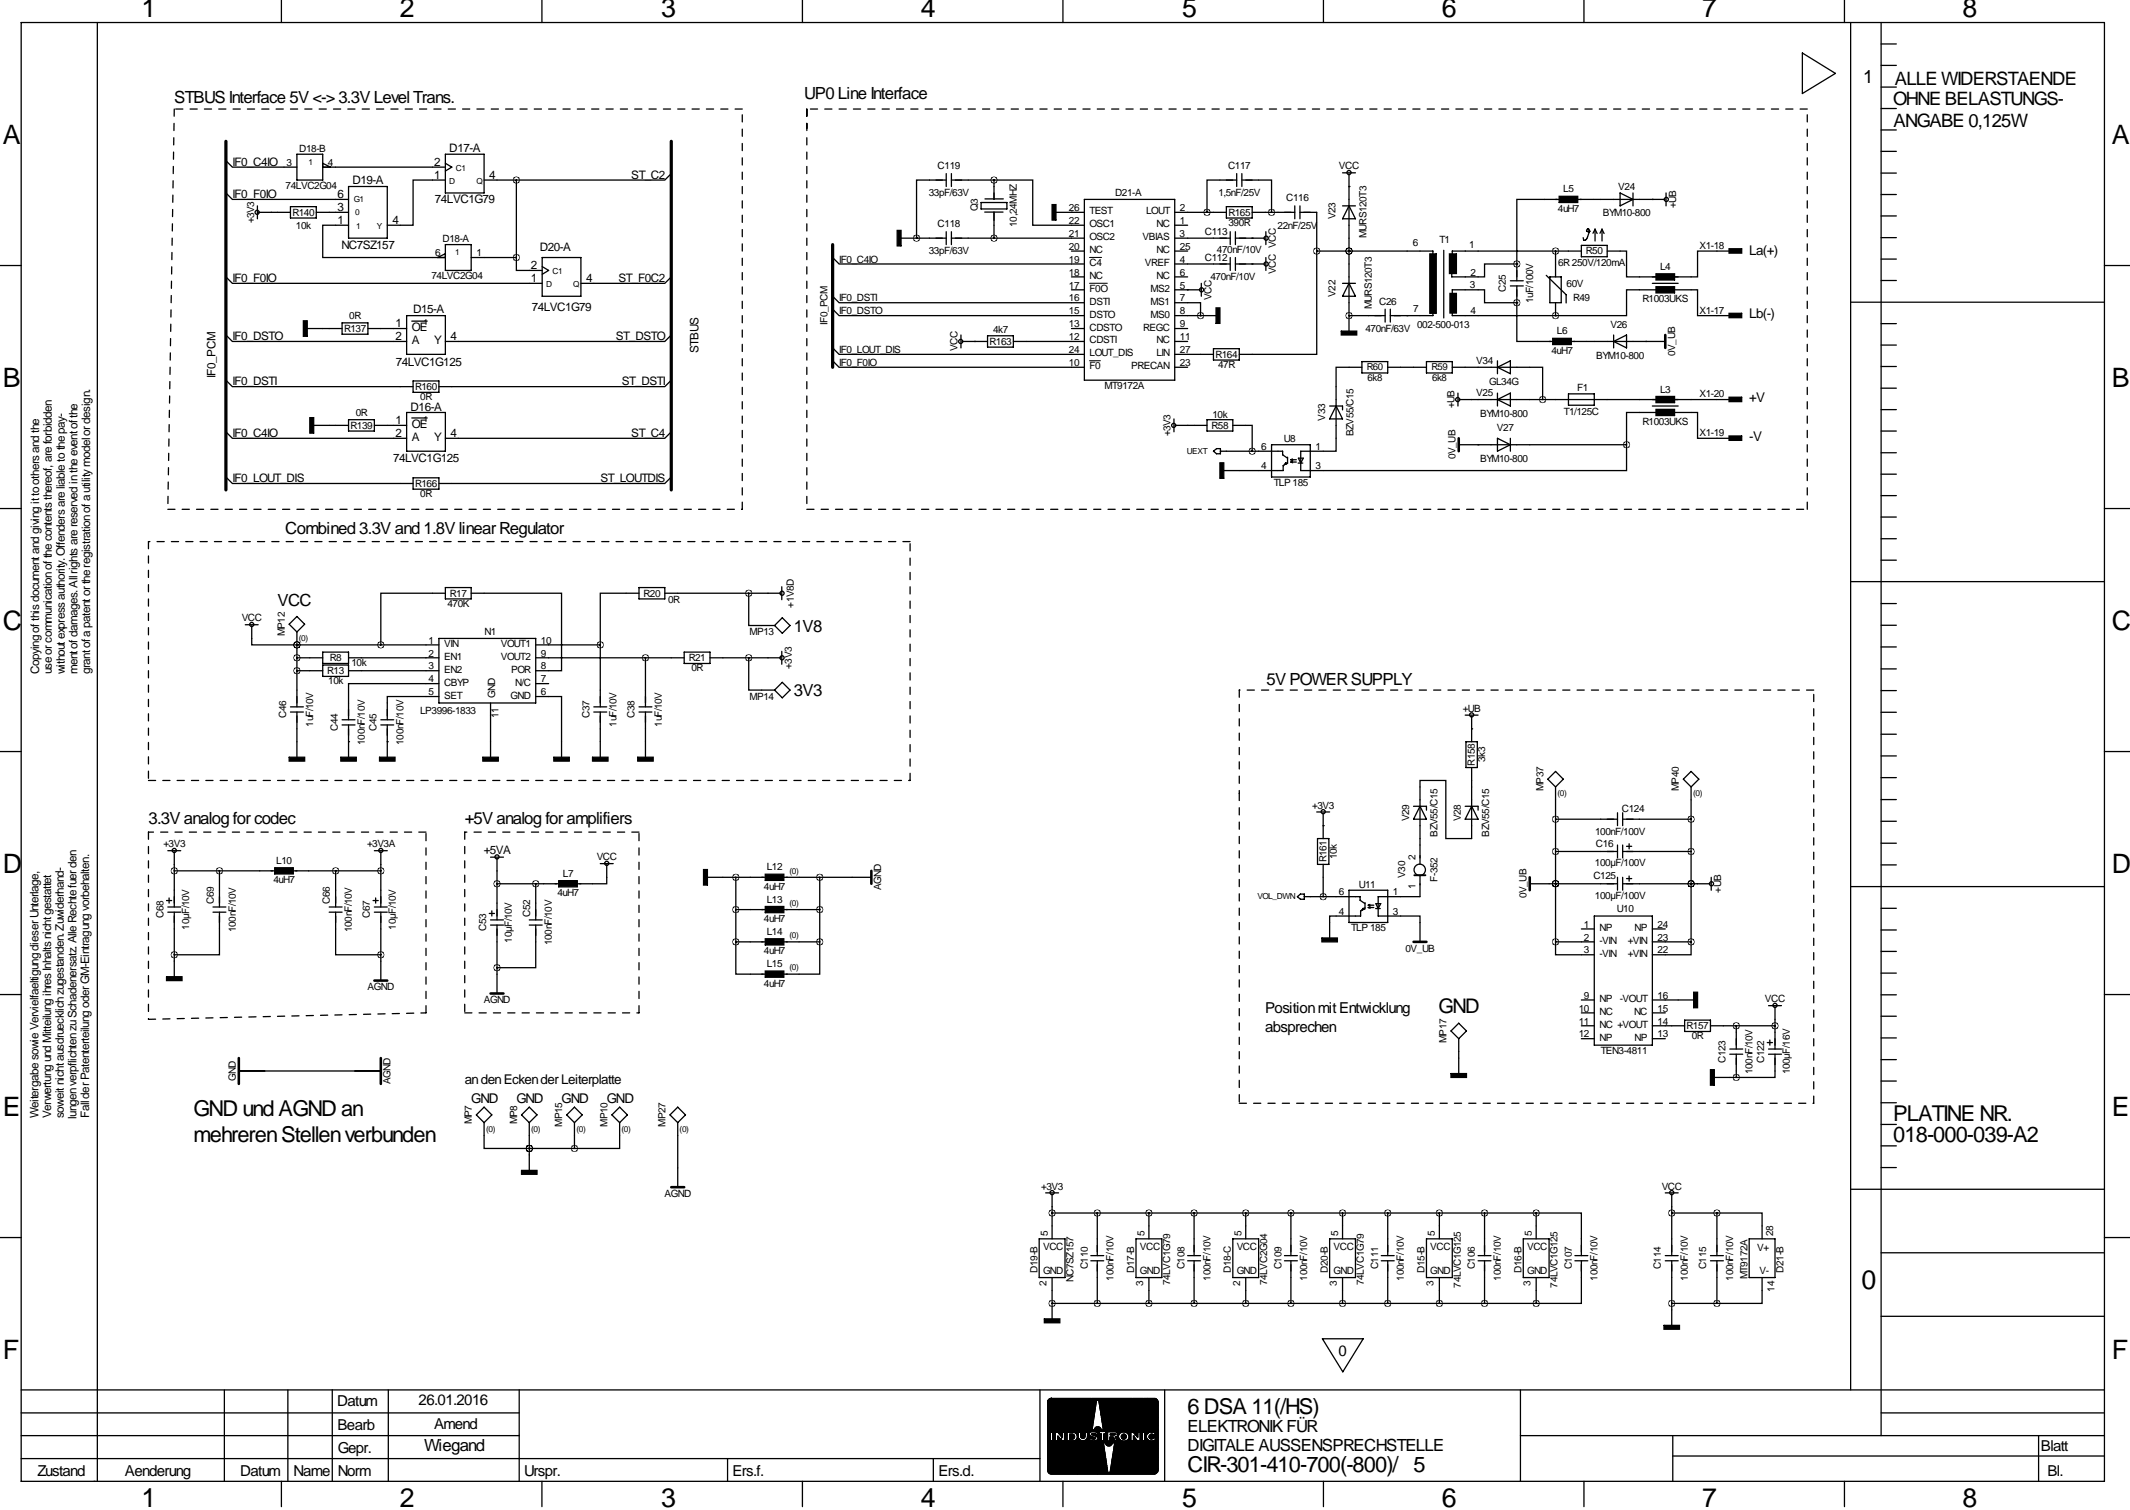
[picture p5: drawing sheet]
<svg xmlns="http://www.w3.org/2000/svg" width="419mm" height="297mm" viewBox="0 0 419 297" stroke-linecap="round" stroke-linejoin="round" font-family="sans-serif">
<defs><g id="words">
<g font-size="5.3">
<text x="27.9" y="3.4">1</text>
<text x="78.7" y="3.4">2</text>
<text x="130.1" y="3.4">3</text>
<text x="181.2" y="3.4">4</text>
<text x="232.6" y="3.4">5</text>
<text x="283.7" y="3.4">6</text>
<text x="334.9" y="3.4">7</text>
<text x="386.1" y="3.4">8</text>
<text x=".6" y="28.3">A</text>
<text x="415.5" y="28.3">A</text>
<text x=".6" y="76.1">B</text>
<text x="415.5" y="76.1">B</text>
<text x=".6" y="123.9">C</text>
<text x="415.5" y="123.9">C</text>
<text x=".6" y="171.7">D</text>
<text x="415.5" y="171.7">D</text>
<text x=".6" y="219.5">E</text>
<text x="415.5" y="219.5">E</text>
<text x="366.3" y="253.6">0</text>
<text x=".6" y="267.3">F</text>
<text x="415.5" y="267.3">F</text>
<text x="27.9" y="296.4">1</text>
<text x="78.7" y="296.4">2</text>
<text x="130.1" y="296.4">3</text>
<text x="181.2" y="296.4">4</text>
<text x="232.6" y="296.4">5</text>
<text x="283.7" y="296.4">6</text>
<text x="334.9" y="296.4">7</text>
<text x="386.1" y="296.4">8</text>
</g>
<g font-size="4.3">
<text x="38.1" y="219.6">GND und AGND an</text>
<text x="372.5" y="220.5">PLATINE NR.</text>
<text x="38.1" y="224.6">mehreren Stellen verbunden</text>
<text x="372.5" y="224.7">018-000-039-A2</text>
<text x="233.7" y="278.1">6 DSA 11(/HS)</text>
<text x="233.7" y="289.6">CIR-301-410-700(-800)/ 5</text>
</g>
<text font-size="4" x="283" y="199.2">GND</text>
<g font-size="3.6">
<text x="366.6" y="16.4">1</text>
<text x="372.8" y="16.7">ALLE WIDERSTAENDE</text>
<text x="372.5" y="20.7">OHNE BELASTUNGS-</text>
<text x="372.6" y="25">ANGABE 0,125W</text>
</g>
<g font-size="3.3">
<text x="34.3" y="20.2">STBUS Interface 5V &lt;-&gt; 3.3V Level Trans.</text>
<text x="158.2" y="19.4">UP0 Line Interface</text>
<text x="56.1" y="105">Combined 3.3V and 1.8V linear Regulator</text>
<text x="54.6" y="119.2">VCC</text>
<text x="156.2" y="124.3">1V8</text>
<text x="156.2" y="136.8">3V3</text>
<text x="249.2" y="134.7">5V POWER SUPPLY</text>
<text x="29.2" y="162.2">3.3V analog for codec</text>
<text x="91.4" y="162.2">+5V analog for amplifiers</text>
<text x="233.7" y="281.6">ELEKTRONIK FÜR</text>
<text x="83.5" y="285.4">Wiegand</text>
<text x="233.7" y="285.4">DIGITALE AUSSENSPRECHSTELLE</text>
</g>
<g font-size="3">
<text x="248.9" y="199.2">Position mit Entwicklung</text>
<text x="248.9" y="203.1">absprechen</text>
<text x="263.3" y="266.8">0</text>
<text x="66.3" y="276.6">Datum</text>
<text x="66.4" y="281.3">Bearb</text>
<text x="82.4" y="276.5">26.01.2016</text>
<text x="85.4" y="281">Amend</text>
<text x="66.4" y="285.8">Gepr.</text>
<text x="401.6" y="285.4">Blatt</text>
<text x="7.4" y="290.4">Zustand</text>
<text x="24.6" y="290.4">Aenderung</text>
<text x="47.2" y="290.4">Datum</text>
<text x="57.8" y="290.4">Name</text>
<text x="66.4" y="290.3">Norm</text>
<text x="103.1" y="290.4">Urspr.</text>
<text x="144.1" y="290.4">Ers.f.</text>
<text x="184.7" y="290.4">Ers.d.</text>
<text x="402.8" y="290.4">Bl.</text>
</g>
<g font-size="2.6">
<text x="344.2" y="50.2">La(+)</text>
<text x="344.2" y="62.6">Lb(-)</text>
<text x="344.2" y="79.1">+V</text>
<text x="344.2" y="86.7">-V</text>
<text x="91.4" y="213.2">an den Ecken der Leiterplatte</text>
<text x="92.7" y="217">GND</text>
<text x="101.6" y="217">GND</text>
<text x="110.5" y="217">GND</text>
<text x="119.4" y="217">GND</text>
</g>
<g font-size="2.3">
<text x="88.4" y="29.8">D17-A</text>
<text x="45.7" y="32.6">IF0_C4IO</text>
<text x="85.4" y="32.6">2</text>
<text x="85.4" y="35.2">1</text>
<text x="96.3" y="35.2">4</text>
<text x="124.2" y="35.2">ST_C2</text>
<text x="45.7" y="39">IF0_F0IO</text>
<text x="66.4" y="39">6</text>
<text x="66.4" y="41.5">3</text>
<text x="69.4" y="36.2">D19-A</text>
<text x="85.6" y="40">74LVC1G79</text>
<text x="66.4" y="44.1">1</text>
<text x="77.2" y="44.1">4</text>
<text x="67.2" y="48.9">NC7SZ157</text>
<text x="104.5" y="52.9">2</text>
<text x="106.2" y="49.4">D20-A</text>
<text x="45.7" y="55.5">IF0_F0IO</text>
<text x="104.5" y="55.5">1</text>
<text x="115.3" y="55.5">4</text>
<text x="121.7" y="55.5">ST_F0C2</text>
<text x="77.8" y="64.4">1</text>
<text x="81" y="65.1">OE</text>
<text x="81.3" y="61.6">D15-A</text>
<text x="104.6" y="61.1">74LVC1G79</text>
<text x="45.7" y="66.9">IF0_DSTO</text>
<text x="77.8" y="66.9">2</text>
<text x="81" y="67.7">A</text>
<text x="85.4" y="67.7">Y</text>
<text x="88.6" y="66.9">4</text>
<text x="121.2" y="66.9">ST_DSTO</text>
<text x="137.4" y="69.5" transform="rotate(-90 137.4 69.5)">STBUS</text>
<text x="42.4" y="74.3" transform="rotate(-90 42.4 74.3)">IF0_PCM</text>
<text x="45.7" y="75.8">IF0_DSTI</text>
<text x="77.9" y="72">74LVC1G125</text>
<text x="122.4" y="75.8">ST_DSTI</text>
<text x="77.8" y="83.4">1</text>
<text x="80.8" y="80.9">D16-A</text>
<text x="45.7" y="86">IF0_C4IO</text>
<text x="77.8" y="86">2</text>
<text x="81" y="84.2">OE</text>
<text x="81" y="86.7">A</text>
<text x="85.4" y="86.7">Y</text>
<text x="88.6" y="86">4</text>
<text x="124.2" y="86">ST_C4</text>
<text x="45.7" y="94.9">IF0_LOUT_DIS</text>
<text x="77.4" y="90.8">74LVC1G125</text>
<text x="118.2" y="94.9">ST_LOUTDIS</text>
<text x="7.7" y="132.6" transform="rotate(-90 7.7 132.6)">Copying of this document and giving it to others and the</text>
<text x="10.2" y="132.6" transform="rotate(-90 10.2 132.6)">use or communication of the contents thereof, are forbidden</text>
<text x="12.8" y="132.6" transform="rotate(-90 12.8 132.6)">without express authority. Offenders are liable to the pay-</text>
<text x="15.2" y="132.6" transform="rotate(-90 15.2 132.6)">ment of damages. All rights are reserved in the event of the</text>
<text x="17.7" y="132.6" transform="rotate(-90 17.7 132.6)">grant of a patent or the registration of a utility model or design.</text>
<text x="95.2" y="167.9">+5VA</text>
<text x="7.6" y="219.9" transform="rotate(-90 7.6 219.9)">Weitergabe sowie Vervielfaeltigung dieser Unterlage,</text>
<text x="10.1" y="219.9" transform="rotate(-90 10.1 219.9)">Verwertung und Mitteilung ihres Inhalts nicht gestattet</text>
<text x="12.5" y="219.9" transform="rotate(-90 12.5 219.9)">soweit nicht ausdruecklich zugestanden. Zuwiderhand-</text>
<text x="15" y="220.1" transform="rotate(-90 15 220.1)">lungen verpflichten zu Schadenersatz. Alle Rechte fuer den</text>
<text x="17.6" y="219.9" transform="rotate(-90 17.6 219.9)">Fall der Patenterteilung oder GM-Eintragung vorbehalten.</text>
</g>
<g font-size="2">
<text x="58.9" y="29.8">D18-B</text>
<text x="56.4" y="32.6">3</text>
<text x="64.5" y="32.6">4</text>
<text x="184.5" y="33.3">C119</text>
<text x="241.6" y="33.3">C117</text>
<text x="263.5" y="33.3">VCC</text>
<text x="56.2" y="37.1">74LVC2G04</text>
<text x="182.7" y="38.6">33pF/63V</text>
<text x="192.4" y="41.4" transform="rotate(-90 192.4 41.4)">Q3</text>
<text x="210.3" y="41.5">26</text>
<text x="219.4" y="38.5">D21-A</text>
<text x="232.2" y="41.5">2</text>
<text x="239.7" y="38.6">1,5nF/25V</text>
<text x="253.1" y="39.6">C116</text>
<text x="306.5" y="41.7">4uH7</text>
<text x="307.6" y="37.9">L5</text>
<text x="318.4" y="37.3">V24</text>
<text x="329.8" y="41" transform="rotate(-90 329.8 41)">+UB</text>
<text x="50" y="43.9" transform="rotate(-90 50 43.9)">+3V3</text>
<text x="57.5" y="42.4">R140</text>
<text x="58.2" y="45">10k</text>
<text x="87.1" y="47.6">D18-A</text>
<text x="184.5" y="44.7">C118</text>
<text x="200" y="44.6" transform="rotate(-90 200 44.6)">10,24MHZ</text>
<text x="210.3" y="46.6">21</text>
<text x="210.3" y="44.1">22</text>
<text x="214.4" y="47.3">OSC2</text>
<text x="214.4" y="44.7">OSC1</text>
<text x="214.4" y="42.2">TEST</text>
<text x="224.8" y="47.3">VBIAS</text>
<text x="225.5" y="42.2">LOUT</text>
<text x="227.5" y="44.7">NC</text>
<text x="232.1" y="46.7">3</text>
<text x="232.2" y="44.1">1</text>
<text x="237.1" y="46.2">C113</text>
<text x="241.7" y="42.4">R165</text>
<text x="241.7" y="44.5">390R</text>
<text x="251.4" y="45">22nF/25V</text>
<text x="262.8" y="43.1" transform="rotate(-90 262.8 43.1)">V23</text>
<text x="268.9" y="46.9" transform="rotate(-90 268.9 46.9)">MURS120T3</text>
<text x="283.2" y="47.9">T1</text>
<text x="315.4" y="42.4">BYM10-800</text>
<text x="85.6" y="50.4">6</text>
<text x="93.7" y="50.4">1</text>
<text x="165.1" y="51.7">IF0_C4IO</text>
<text x="182.7" y="50">33pF/63V</text>
<text x="210.3" y="51.7">19</text>
<text x="210.3" y="49.1">20</text>
<text x="214.4" y="52.3">C4</text>
<text x="214.4" y="49.8">NC</text>
<text x="225.3" y="52.3">VREF</text>
<text x="227.5" y="49.8">NC</text>
<text x="232.2" y="49.1">25</text>
<text x="232.2" y="51.7">4</text>
<text x="237.1" y="51.3">C112</text>
<text x="239.4" y="49.8">470nF/10V</text>
<text x="251" y="53.9" transform="rotate(-90 251 53.9)">VCC VCC</text>
<text x="278" y="48.4">6</text>
<text x="289.1" y="48.8">1</text>
<text x="306.6" y="52.3">6R 250V/120mA</text>
<text x="312.1" y="50">R50</text>
<text x="326.6" y="53.2">L4</text>
<text x="334.4" y="49">X1-18</text>
<text x="84.9" y="54.9">74LVC2G04</text>
<text x="165.1" y="59.3">IF0_DSTI</text>
<text x="210.3" y="59.3">16</text>
<text x="210.3" y="56.8">17</text>
<text x="210.3" y="54.2">18</text>
<text x="214.4" y="60">DSTI</text>
<text x="214.4" y="57.4">F0O</text>
<text x="214.4" y="54.9">NC</text>
<text x="226.4" y="57.4">MS2</text>
<text x="226.4" y="60">MS1</text>
<text x="227.5" y="54.9">NC</text>
<text x="232.2" y="54.2">6</text>
<text x="232.2" y="56.8">5</text>
<text x="232.2" y="59.3">7</text>
<text x="238.2" y="55.1">470nF/10V</text>
<text x="238.3" y="59" transform="rotate(-90 238.3 59)">VCC</text>
<text x="262.8" y="58.4" transform="rotate(-90 262.8 58.4)">V22</text>
<text x="271.4" y="60">C26</text>
<text x="289.2" y="56.7">3</text>
<text x="289.3" y="54.2">2</text>
<text x="296.3" y="57.4" transform="rotate(-90 296.3 57.4)">C25</text>
<text x="301.6" y="59.6" transform="rotate(-90 301.6 59.6)">1uF/100V</text>
<text x="308.2" y="56.4">60V</text>
<text x="309.5" y="59.2">R49</text>
<text x="323.2" y="59.4">R1003UKS</text>
<text x="67.7" y="65.3">R137</text>
<text x="68.7" y="62.7">0R</text>
<text x="162.8" y="63.9" transform="rotate(-90 162.8 63.9)">IF0_PCM</text>
<text x="165.1" y="61.8">IF0_DSTO</text>
<text x="195.4" y="65.5">4k7</text>
<text x="210.3" y="64.4">13</text>
<text x="210.3" y="61.8">15</text>
<text x="214.4" y="65">CDSTO</text>
<text x="214.4" y="62.5">DSTO</text>
<text x="224.9" y="65">REGC</text>
<text x="226.4" y="62.5">MS0</text>
<text x="232.2" y="61.8">8</text>
<text x="232.2" y="64.4">9</text>
<text x="268.7" y="65.3">470nF/63V</text>
<text x="269.9" y="60.9" transform="rotate(-90 269.9 60.9)">MURS120T3</text>
<text x="278.1" y="61.4">7</text>
<text x="278.8" y="64.5">002-500-013</text>
<text x="289.3" y="61.8">4</text>
<text x="306.3" y="65.8">L6</text>
<text x="316.9" y="64.5">V26</text>
<text x="334.4" y="61.7">X1-17</text>
<text x="165.1" y="69.5">IF0_LOUT_DIS</text>
<text x="165.1" y="72">IF0_F0IO</text>
<text x="188.4" y="69.1" transform="rotate(-90 188.4 69.1)">VCC</text>
<text x="194.7" y="67.8">R163</text>
<text x="210.3" y="72">10</text>
<text x="210.3" y="69.5">24</text>
<text x="210.3" y="66.9">12</text>
<text x="214.4" y="70.1">LOUT_DIS</text>
<text x="214.4" y="67.6">CDSTI</text>
<text x="227.5" y="67.6">NC</text>
<text x="227.5" y="70.1">LIN</text>
<text x="232.2" y="66.9">11</text>
<text x="232.2" y="69.5">27</text>
<text x="232.2" y="72">23</text>
<text x="239.2" y="70.4">R164</text>
<text x="290.5" y="71.6">V34</text>
<text x="305.3" y="69.6">4uH7</text>
<text x="314.1" y="70.6">BYM10-800</text>
<text x="329.6" y="70" transform="rotate(-90 329.6 70)">0V_UB</text>
<text x="81.7" y="76.7">R160</text>
<text x="214.4" y="72.7">F0</text>
<text x="217.3" y="76.5">MT9172A</text>
<text x="222.6" y="72.7">PRECAN</text>
<text x="239.7" y="72.4">47R</text>
<text x="290.5" y="78">V25</text>
<text x="293" y="75.7">GL34G</text>
<text x="310.3" y="77">F1</text>
<text x="326.6" y="77.3">L3</text>
<text x="70" y="81.8">0R</text>
<text x="82.7" y="78.7">0R</text>
<text x="238.6" y="82.3">10k</text>
<text x="260.8" y="82.8" transform="rotate(-90 260.8 82.8)">V33</text>
<text x="286.2" y="80.3" transform="rotate(-90 286.2 80.3)">+UB</text>
<text x="291.2" y="82">BYM10-800</text>
<text x="307.7" y="81.5">T1/125C</text>
<text x="323.2" y="83.6">R1003UKS</text>
<text x="334.4" y="78.2">X1-20</text>
<text x="69" y="84.3">R139</text>
<text x="230.3" y="85.8" transform="rotate(-90 230.3 85.8)">+3V3</text>
<text x="238.4" y="84.3">R58</text>
<text x="248.2" y="88.5">6</text>
<text x="252.6" y="87">U8</text>
<text x="258.8" y="88.5">1</text>
<text x="266.3" y="85.8" transform="rotate(-90 266.3 85.8)">BZV55/C15</text>
<text x="294.5" y="84.8">V27</text>
<text x="334.4" y="85.8">X1-19</text>
<text x="81.7" y="95.8">R166</text>
<text x="248.2" y="92.3">4</text>
<text x="250.6" y="95.5">TLP 185</text>
<text x="258.8" y="92.3">3</text>
<text x="286.4" y="90.4" transform="rotate(-90 286.4 90.4)">0V_UB</text>
<text x="291.2" y="90.9">BYM10-800</text>
<text x="82.7" y="97.8">0R</text>
<text x="88" y="119.4">470K</text>
<text x="88.5" y="117.4">R17</text>
<text x="126.6" y="117.4">R20</text>
<text x="131.5" y="118.6">0R</text>
<text x="156.2" y="119.5" transform="rotate(-90 156.2 119.5)">+1V8D</text>
<text x="47.6" y="122.2">VCC</text>
<text x="56" y="125.2" transform="rotate(-90 56 125.2)">MP12</text>
<text x="95.3" y="125">N1</text>
<text x="147.5" y="125">MP13</text>
<text x="64.9" y="130.1">R8</text>
<text x="69.1" y="131.1">10k</text>
<text x="84.3" y="126.6">1</text>
<text x="84.3" y="129.1">2</text>
<text x="84.3" y="131.7">3</text>
<text x="87.4" y="127.3">VIN</text>
<text x="87.4" y="129.8">EN1</text>
<text x="98.5" y="129.8">VOUT2</text>
<text x="98.5" y="127.3">VOUT1</text>
<text x="106.4" y="131.7">8</text>
<text x="106.4" y="129.1">9</text>
<text x="106.4" y="126.6">10</text>
<text x="135.5" y="130.1">R21</text>
<text x="155.8" y="131.5" transform="rotate(-90 155.8 131.5)">+3V3</text>
<text x="64.4" y="132.6">R13</text>
<text x="64.6" y="134.6">10k</text>
<text x="84.3" y="134.2">4</text>
<text x="84.3" y="136.8">5</text>
<text x="87.4" y="132.3">EN2</text>
<text x="87.4" y="134.9">CBYP</text>
<text x="87.4" y="137.4">SET</text>
<text x="97.4" y="137.3" transform="rotate(-90 97.4 137.3)">GND</text>
<text x="100.4" y="137.4">GND</text>
<text x="100.6" y="132.3">POR</text>
<text x="101.4" y="134.9">N/C</text>
<text x="106.4" y="136.8">6</text>
<text x="106.4" y="134.2">7</text>
<text x="136" y="132.1">0R</text>
<text x="147.5" y="137.7">MP14</text>
<text x="56.3" y="141.3" transform="rotate(-90 56.3 141.3)">C46</text>
<text x="61.6" y="142.9" transform="rotate(-90 61.6 142.9)">1uF/10V</text>
<text x="66.4" y="143.8" transform="rotate(-90 66.4 143.8)">C44</text>
<text x="74.1" y="143.8" transform="rotate(-90 74.1 143.8)">C45</text>
<text x="82.7" y="140.5">LP3996-1833</text>
<text x="98.1" y="141.3" transform="rotate(-90 98.1 141.3)">11</text>
<text x="116" y="141.3" transform="rotate(-90 116 141.3)">C37</text>
<text x="121.3" y="142.9" transform="rotate(-90 121.3 142.9)">1uF/10V</text>
<text x="124.9" y="141.3" transform="rotate(-90 124.9 141.3)">C38</text>
<text x="130.2" y="142.9" transform="rotate(-90 130.2 142.9)">1uF/10V</text>
<text x="287.8" y="140">+UB</text>
<text x="71.8" y="146.5" transform="rotate(-90 71.8 146.5)">100nF/10V</text>
<text x="79.4" y="146.5" transform="rotate(-90 79.4 146.5)">100nF/10V</text>
<text x="292.2" y="149.9" transform="rotate(-90 292.2 149.9)">3k3</text>
<text x="290.2" y="150.6" transform="rotate(-90 290.2 150.6)">R158</text>
<text x="303.7" y="155.6" transform="rotate(-90 303.7 155.6)">MP37</text>
<text x="330.3" y="155.6" transform="rotate(-90 330.3 155.6)">MP40</text>
<text x="258.2" y="159.1">+3V3</text>
<text x="277.3" y="161.5" transform="rotate(-90 277.3 161.5)">V29</text>
<text x="287.4" y="161.5" transform="rotate(-90 287.4 161.5)">V28</text>
<text x="319.1" y="159.8">C124</text>
<text x="32.1" y="166.7">+3V3</text>
<text x="72.2" y="166.6">+3V3A</text>
<text x="282.9" y="164.6" transform="rotate(-90 282.9 164.6)">BZV55/C15</text>
<text x="293" y="164.6" transform="rotate(-90 293 164.6)">BZV55/C15</text>
<text x="313.9" y="164.3">100nF/100V</text>
<text x="314" y="166.6">C16</text>
<text x="53.8" y="173.7">4uH7</text>
<text x="54.4" y="169.9">L10</text>
<text x="110.7" y="172.5">L7</text>
<text x="117.4" y="169.2">VCC</text>
<text x="150.9" y="171.2">L12</text>
<text x="261" y="169.6" transform="rotate(-90 261 169.6)">R161</text>
<text x="263" y="169" transform="rotate(-90 263 169)">10k</text>
<text x="276.5" y="172.7" transform="rotate(-90 276.5 172.7)">V30</text>
<text x="278.5" y="169.2" transform="rotate(-90 278.5 169.2)">2</text>
<text x="282.9" y="173.4" transform="rotate(-90 282.9 173.4)">F-352</text>
<text x="313.5" y="173">C125</text>
<text x="313.8" y="170.4">100µF/100V</text>
<text x="42.1" y="177.8" transform="rotate(-90 42.1 177.8)">C69</text>
<text x="64.9" y="177.8" transform="rotate(-90 64.9 177.8)">C66</text>
<text x="109.7" y="176.3">4uH7</text>
<text x="150.3" y="175">4uH7</text>
<text x="150.9" y="177.6">L13</text>
<text x="173.4" y="175.2" transform="rotate(-90 173.4 175.2)">AGND</text>
<text x="263.4" y="179.9">4</text>
<text x="263.4" y="176.1">6</text>
<text x="267.4" y="174.6">U11</text>
<text x="274.1" y="176.1">1</text>
<text x="274.1" y="179.9">3</text>
<text x="278.5" y="174.8" transform="rotate(-90 278.5 174.8)">1</text>
<text x="300.4" y="176.7" transform="rotate(-90 300.4 176.7)">0V_UB</text>
<text x="313.8" y="176.8">100µF/100V</text>
<text x="318.2" y="179.4">U10</text>
<text x="338.7" y="175.6" transform="rotate(-90 338.7 175.6)">+UB</text>
<text x="32.2" y="180.6" transform="rotate(-90 32.2 180.6)">C68</text>
<text x="37.2" y="182.9" transform="rotate(-90 37.2 182.9)">10µF/10V</text>
<text x="46.4" y="183.3" transform="rotate(-90 46.4 183.3)">100nF/10V</text>
<text x="69.2" y="183.3" transform="rotate(-90 69.2 183.3)">100nF/10V</text>
<text x="72.8" y="180.6" transform="rotate(-90 72.8 180.6)">C67</text>
<text x="77.9" y="182.9" transform="rotate(-90 77.9 182.9)">10µF/10V</text>
<text x="95.7" y="183.2" transform="rotate(-90 95.7 183.2)">C53</text>
<text x="100.7" y="185.4" transform="rotate(-90 100.7 185.4)">10µF/10V</text>
<text x="104.3" y="180.4" transform="rotate(-90 104.3 180.4)">C52</text>
<text x="108.6" y="185.9" transform="rotate(-90 108.6 185.9)">100nF/10V</text>
<text x="150.3" y="181.4">4uH7</text>
<text x="150.9" y="183.9">L14</text>
<text x="265.9" y="183.1">TLP 185</text>
<text x="311.7" y="182.5">1</text>
<text x="311.7" y="185">2</text>
<text x="314.7" y="183.1">NP</text>
<text x="314.7" y="185.7">-VIN</text>
<text x="320.3" y="185.7">+VIN</text>
<text x="321.6" y="183.1">NP</text>
<text x="326.1" y="185">23</text>
<text x="326.1" y="182.5">24</text>
<text x="150.3" y="187.7">4uH7</text>
<text x="150.9" y="190.3">L15</text>
<text x="276.5" y="187.2">0V_UB</text>
<text x="311.7" y="187.6">3</text>
<text x="314.7" y="188.2">-VIN</text>
<text x="320.3" y="188.2">+VIN</text>
<text x="326.1" y="187.6">22</text>
<text x="72.3" y="194.8">AGND</text>
<text x="95.2" y="197.4">AGND</text>
<text x="150.3" y="194.1">4uH7</text>
<text x="311.7" y="196.5">9</text>
<text x="314.7" y="197.1">NP</text>
<text x="318.7" y="197.1">-VOUT</text>
<text x="326.1" y="196.5">16</text>
<text x="347.3" y="197.2">VCC</text>
<text x="310.6" y="199">10</text>
<text x="310.6" y="201.5">11</text>
<text x="314.7" y="199.7">NC</text>
<text x="314.7" y="202.2">NC +VOUT</text>
<text x="321.5" y="199.7">NC</text>
<text x="326.1" y="201.5">14</text>
<text x="326.1" y="199">15</text>
<text x="331.9" y="202.4">R157</text>
<text x="284.6" y="205.2" transform="rotate(-90 284.6 205.2)">MP17</text>
<text x="310.6" y="204.1">12</text>
<text x="314.7" y="204.7">NP</text>
<text x="315" y="207.3">TEN3-4811</text>
<text x="321.6" y="204.7">NP</text>
<text x="326.1" y="204.1">13</text>
<text x="332.9" y="204.5">0R</text>
<text x="339.5" y="209.1" transform="rotate(-90 339.5 209.1)">C123</text>
<text x="347.1" y="209.1" transform="rotate(-90 347.1 209.1)">C122</text>
<text x="46.4" y="212.7" transform="rotate(-90 46.4 212.7)">GND</text>
<text x="76.9" y="213.3" transform="rotate(-90 76.9 213.3)">AGND</text>
<text x="344.8" y="211.3" transform="rotate(-90 344.8 211.3)">100nF/10V</text>
<text x="352.2" y="211.3" transform="rotate(-90 352.2 211.3)">100µF/16V</text>
<text x="92.9" y="221.2" transform="rotate(-90 92.9 221.2)">MP7</text>
<text x="101.7" y="221.2" transform="rotate(-90 101.7 221.2)">MP8</text>
<text x="110.6" y="221.7" transform="rotate(-90 110.6 221.7)">MP15</text>
<text x="119.5" y="221.7" transform="rotate(-90 119.5 221.7)">MP10</text>
<text x="131" y="221.7" transform="rotate(-90 131 221.7)">MP27</text>
<text x="204.9" y="234">+3V3</text>
<text x="327" y="234">VCC</text>
<text x="130.8" y="235.5">AGND</text>
<text x="205.2" y="246">VCC</text>
<text x="206.1" y="243.2" transform="rotate(-90 206.1 243.2)">5</text>
<text x="224.3" y="246">VCC</text>
<text x="225.2" y="243.2" transform="rotate(-90 225.2 243.2)">5</text>
<text x="243.3" y="246">VCC</text>
<text x="244.2" y="243.2" transform="rotate(-90 244.2 243.2)">5</text>
<text x="262.4" y="246">VCC</text>
<text x="263.3" y="243.2" transform="rotate(-90 263.3 243.2)">5</text>
<text x="281.4" y="246">VCC</text>
<text x="282.3" y="243.2" transform="rotate(-90 282.3 243.2)">5</text>
<text x="300.5" y="246">VCC</text>
<text x="301.4" y="243.2" transform="rotate(-90 301.4 243.2)">5</text>
<text x="348.9" y="243.2" transform="rotate(-90 348.9 243.2)">28</text>
<text x="204.1" y="250.4" transform="rotate(-90 204.1 250.4)">D19-B</text>
<text x="205.2" y="250.6">GND</text>
<text x="214" y="249.7" transform="rotate(-90 214 249.7)">C110</text>
<text x="219.1" y="251.9" transform="rotate(-90 219.1 251.9)">100nF/10V</text>
<text x="223.2" y="250.4" transform="rotate(-90 223.2 250.4)">D17-B</text>
<text x="224.3" y="250.6">GND</text>
<text x="233.1" y="249.7" transform="rotate(-90 233.1 249.7)">C108</text>
<text x="238.1" y="251.9" transform="rotate(-90 238.1 251.9)">100nF/10V</text>
<text x="242.2" y="250.4" transform="rotate(-90 242.2 250.4)">D18-C</text>
<text x="243.3" y="250.6">GND</text>
<text x="252.1" y="249.7" transform="rotate(-90 252.1 249.7)">C109</text>
<text x="257.2" y="251.9" transform="rotate(-90 257.2 251.9)">100nF/10V</text>
<text x="261.3" y="250.4" transform="rotate(-90 261.3 250.4)">D20-B</text>
<text x="262.4" y="250.6">GND</text>
<text x="271.2" y="249.7" transform="rotate(-90 271.2 249.7)">C111</text>
<text x="276.2" y="251.9" transform="rotate(-90 276.2 251.9)">100nF/10V</text>
<text x="280.3" y="250.4" transform="rotate(-90 280.3 250.4)">D15-B</text>
<text x="281.4" y="250.6">GND</text>
<text x="290.2" y="249.7" transform="rotate(-90 290.2 249.7)">C106</text>
<text x="295.3" y="251.9" transform="rotate(-90 295.3 251.9)">100nF/10V</text>
<text x="299.4" y="250.4" transform="rotate(-90 299.4 250.4)">D16-B</text>
<text x="300.5" y="250.6">GND</text>
<text x="309.3" y="249.7" transform="rotate(-90 309.3 249.7)">C107</text>
<text x="314.3" y="251.9" transform="rotate(-90 314.3 251.9)">100nF/10V</text>
<text x="326.8" y="249.7" transform="rotate(-90 326.8 249.7)">C114</text>
<text x="332.1" y="251.9" transform="rotate(-90 332.1 251.9)">100nF/10V</text>
<text x="335.7" y="249.7" transform="rotate(-90 335.7 249.7)">C115</text>
<text x="341" y="251.9" transform="rotate(-90 341 251.9)">100nF/10V</text>
<text x="343.8" y="251.7" transform="rotate(-90 343.8 251.7)">MT9172A</text>
<text x="345.7" y="246">V+</text>
<text x="346.2" y="250.6">V-</text>
<text x="350.9" y="250.4" transform="rotate(-90 350.9 250.4)">D21-B</text>
<text x="205.9" y="253" transform="rotate(-90 205.9 253)">2</text>
<text x="211.2" y="252.2" transform="rotate(-90 211.2 252.2)">NC7SZ157</text>
<text x="224.9" y="253" transform="rotate(-90 224.9 253)">3</text>
<text x="230.3" y="252.8" transform="rotate(-90 230.3 252.8)">74LVC1G79</text>
<text x="244" y="253" transform="rotate(-90 244 253)">2</text>
<text x="249.3" y="252.8" transform="rotate(-90 249.3 252.8)">74LVC2G04</text>
<text x="263" y="253" transform="rotate(-90 263 253)">3</text>
<text x="268.4" y="252.8" transform="rotate(-90 268.4 252.8)">74LVC1G79</text>
<text x="282.1" y="253" transform="rotate(-90 282.1 253)">3</text>
<text x="287.4" y="253.3" transform="rotate(-90 287.4 253.3)">74LVC1G125</text>
<text x="301.1" y="253" transform="rotate(-90 301.1 253)">3</text>
<text x="306.5" y="253.3" transform="rotate(-90 306.5 253.3)">74LVC1G125</text>
<text x="349.1" y="254.1" transform="rotate(-90 349.1 254.1)">14</text>
</g>
<g font-size="1.9">
<text x="268.9" y="72.9">R60</text>
<text x="269.1" y="74.9">6k8</text>
<text x="281.6" y="72.9">R59</text>
<text x="281.8" y="74.9">6k8</text>
</g>
<g font-size="1.6">
<text x="60.7" y="32.4">1</text>
<text x="89.7" y="33.6">C1</text>
<text x="69.6" y="39.7">G1</text>
<text x="88.4" y="36.2">D</text>
<text x="93.7" y="36.2">Q</text>
<text x="69.8" y="42.3">0</text>
<text x="70.1" y="45.1">1</text>
<text x="74.2" y="45.1">Y</text>
<text x="89.6" y="50.2">1</text>
<text x="108.7" y="54">C1</text>
<text x="107.4" y="56.5">D</text>
<text x="112.8" y="56.5">Q</text>
<text x="83.3" y="63.9">1</text>
<text x="83.3" y="82.9">1</text>
<text x="233.6" y="89.3">UEXT</text>
<text x="58.8" y="126.1">(0)</text>
<text x="306.5" y="156.6">(0)</text>
<text x="333.1" y="156.6">(0)</text>
<text x="155.3" y="171.9">(0)</text>
<text x="155.3" y="178.2">(0)</text>
<text x="247.4" y="176.9">VOL_DWN</text>
<text x="155.3" y="184.6">(0)</text>
<text x="155.3" y="190.9">(0)</text>
<text x="95.6" y="222.7">(0)</text>
<text x="104.5" y="222.7">(0)</text>
<text x="113.4" y="222.7">(0)</text>
<text x="122.3" y="222.7">(0)</text>
<text x="133.7" y="222.7">(0)</text>
</g>
</g></defs>
<g fill="none" stroke="#000" stroke-width=".25">
<path d="M55.4 0v4.4M106.6 0v4.4M157.9 0v4.4M209.1 0v4.4M260.4 0v4.4M311.7 0v4.4M362.9 0v4.4M4.2 4.4h409.9v287h-409.9zM19.2 4.4v287M354.6 10.4l6.5 4-6.5 4zM364.1 4.4v269M370.1 17.1h3"/>
<path d="M370.1 12.9h3M370.1 8.6h3M370.1 4.4v278M44.4 38l1.3 1.2h22.9M44.4 31.6l1.3 1.3h12.7M58.4 30.3h5.1v5.1h-5.1zM63.5 32.9h24.1M63.5 32.1l1.5 .8M68.6 36.7h7.6v10.1h-7.6zM87.6 35.4h-6.3v8.9h-5.1M87.6 30.3h7.6v7.7h-7.6zM87.6 32.1l1.3 .8-1.3 .7"/>
<path d="M95.2 35.4h6.4M101.6 35.4v15.3M132.1 34.1l-1.3 1.3h-29.2M186.2 35.4h-5.9v11.4M186.2 34.1v2.6M187.2 34.1v2.6M187.2 35.4h8.4M193 39.8h5.1v1.3h-5.1zM193.8 39.1h3.6M195.6 35.4h7.6v8.9h10.2M195.6 35.4v3.8M213.4 39.2h17.7v35.6h-17.7z"/>
<path d="M243.3 35.4h-5.8v6.4M243.3 34.1v2.6M244.3 35.4h5.9v6.4M244.3 34.1v2.6M264.2 34h2.5M265.4 36.7h.1M265.4 34.2v30.9M306.8 39.2h-8.4v12.7M310.4 39.2h17.2M318.8 38l2.5 1.2-2.5 1.3zM321.3 38v2.5M325.1 39.2h.1"/>
<path d="M327.8 38v2.5M370.1 38.3h3M370.1 34h3M370.1 29.8h3M370.1 25.6h3M370.1 21.3h3M-.1 52.2h4.3M44.4 54.5l1.3 1.2h61M50.6 40.5v2.5M50.9 41.8h6.2M57.1 40.7h5.1v2.2h-5.1zM62.2 41.8h6.4"/>
<path d="M68.6 44.3h-5.1v6.4h24.1M87.6 48.1h5.1v5.1h-5.1zM87.6 49.9l-1.5 .8M92.7 50.7h8.9M101.6 50.7v2.5h5.1M106.7 50.7h7.6v7.6h-7.6zM106.7 52.4l1.2 .8-1.2 .8M132.1 54.5l-1.3 1.2h-16.5M163.8 50.7l1.3 1.2h48.3M163.8 58.3l1.3 1.2h48.3M177.3 46.8h8.9M180.3 46.8h.1"/>
<path d="M186.2 45.6v2.5M187.2 46.8h26.2M187.2 45.6v2.5M193.8 41.7h3.6M195.6 41.7v5.1M207.8 41.8h5.6M210.8 41.8h.1M210.8 49.4h2.6M210.8 54.5h2.6M210.8 57h2.6M231.1 59.5h5.1v2.6M231.1 49.4h2.6"/>
<path d="M231.1 54.5h2.6M231.1 57h5.1M231.1 41.8h10.2M231.1 44.3h2.6M231.1 46.8h11M231.1 51.9h11M233.7 57h.1M236.4 55.7v2.6M241.3 40.7h5.1v2.2h-5.1zM242.1 45.6v2.5M242.1 50.7v2.5M243.1 46.8h5.8"/>
<path d="M243.1 51.9h5.8M243.1 45.6v2.5M243.1 50.7v2.5M246.4 46.8h.1M246.4 51.9h.1M246.4 41.8h8.4M249.1 45.6v2.5M249.1 50.7v2.5M254.8 40.5v2.5M255.8 41.8h3.3v7.6M255.8 40.5v2.5M259.1 49.4v20.3h-15.3"/>
<path d="M259.1 49.4h22.8v1.3M264.2 40.5h2.5M264.2 55.7h2.5M265.4 49.4h.1M265.4 40.5l1.3 2.5h-2.5zM265.4 55.7l1.3 2.6h-2.5zM284.1 49.2v13.3M285.8 58.3v-1.3h6.3v2.5h6.3M297.2 56.2h2.5M297.2 55.2h2.5M298.4 51.9h.1M298.4 51.9h-6.3v2.6h-6.5v-.7"/>
<path d="M298.4 59.5h.1M298.4 59.5v7.7h7.1M298.4 51.9v3.3M298.4 56.2v3.3M304.2 54.2l4 3.8v1.6M305 54.5h2.2v5h-2.2zM306.1 49.4v5.1M306.1 59.5v2.6M311.1 49.4h-25.3v.5M311.1 48.3h5.1v2.2h-5.1zM312.9 45.5a.49 .49 0 0 1-.7-.2l.2-.3h.2a2.12 2.12 0 0 1-.6 2.3h-.4l-.1-.6M313.4 45.9l.4-.8 .4 .8"/>
<path d="M313.8 45v2.4M314.8 45.9l.4-.8 .4 .8M315.2 45v2.4M316.2 49.4h3.8v5.1h14v-5.1h6.9M325.1 55.7h5.1M364.1 59.4h50M370.1 55.2h3M370.1 51h3M370.1 46.7h3M370.1 42.5h3M414.1 52.2h5M44.4 65.9l1.3 1.3h34.3"/>
<path d="M44.4 74.8l1.3 1.3h35.6M60.5 64.6h6.8M67.3 63.5h5.1v2.2h-5.1zM72.4 64.6h7.6M80 62.1h7.6v7.6h-7.6zM81 63.2h3.1M81.3 74.9h5.1v2.3h-5.1zM132.1 65.9l-1.3 1.3h-43.2M132.1 74.8l-1.3 1.3h-44.4M163.8 68.4l1.3 1.3h48.3M163.8 71l1.3 1.2h48.3M163.8 60.8l1.3 1.3h48.3"/>
<path d="M189.1 65.9v2.5M189.3 67.2h5M191.8 67.2h.1M194.3 66.1h5.1v2.2h-5.1zM199.4 67.2h14M210.8 64.6h2.6M231.1 62.1h8.2M231.1 67.2h2.6M231.1 64.6h2.6M231.1 69.7h7.7M231.1 72.2h2.6M236.2 62.1h.1"/>
<path d="M238.8 68.6h5v2.2h-5zM261.6 79.9h2.6v.7M262.9 79.9l1.3 2.5h-2.6zM265.4 62.1h.1M265.4 62.1h7.1M268 72.2h-5.1v16.6h-7v3.8h64.1v-5.1M268 71.1h5v2.3h-5zM272.5 60.8v2.6M273 72.2h7.7M273.6 60.8v2.6M276.9 62.1h.1M280.7 71.1h5.1v2.3h-5.1z"/>
<path d="M281.9 60.8v1.3h-8.3M285.8 72.2h17.7v6.4M285.8 61.4v.7h20.3M286.9 77.3v2.6M287.1 78.6h53.8M294.6 71v2.5M294.6 77.3v2.6M294.6 78.6l2.6-1.3v2.6zM294.6 72.2l2.6-1.2v2.5zM306.1 62.1h13.9v-5.1h14v5.1h6.9M306.1 62.1h.1M308.6 77.5h5.1v2.2h-5.1z"/>
<path d="M309.2 67.2h18.4M317.5 65.9v2.5M317.5 67.2l2.5-1.3v2.5zM323.8 67.2h.1M325.1 79.9h5.1M370.1 76.4h3M370.1 72.1h3M370.1 67.9h3M370.1 63.7h3M44.4 84.9l1.3 1.3h34.3M44.4 93.8l1.3 1.3h35.6M61.7 83.7h6.9"/>
<path d="M68.6 82.6h5.1v2.2h-5.1zM73.7 83.7h6.3M80 81.1h7.6v7.7h-7.6zM81 82.2h3.1M81.3 94h5.1v2.2h-5.1zM132.1 84.9l-1.3 1.3h-43.2M132.1 93.8l-1.3 1.3h-44.4M231 82.4v2.5M231.2 83.7h6.3M237.5 82.6h5.1v2.2h-5.1zM238.8 88.8l.6-.5h.7v1h-.7zM240.1 88.8h12.3v.7l.9 .6"/>
<path d="M242.6 83.7h3.8v5.1M250.2 87.5h7.6v6.3h-7.6zM253 91l.1 .2-.4 .2zM253.3 90.9l-.8 .7v1h-11.7M253.3 89.9v1.3M253.9 90.9h1.2M253.9 90.4h1.2M254.3 90.7l-.3 .2 .4 .1M254.3 90.3l-.3 .1 .4 .2M255.4 91.1h.9M255.5 90.1h.9l-.5 1zM287.1 87.5h32.9"/>
<path d="M290.8 87.5h.1M294.6 86.2l2.6 1.3-2.6 1.3zM297.2 86.2v2.6M340.9 86.2h-6.9v-5.1h-14v6.4M370.1 97.5h3M370.1 93.3h3M370.1 89.1h3M370.1 84.8h3M370.1 80.6h3M-.1 100h4.3M87.6 116.7h-12.7v10.2M87.6 115.6h5.1v2.2h-5.1z"/>
<path d="M92.7 116.7h17.8v15.2h-5.1M125.7 116.7h-7.6v10.2M125.7 115.6h5.1v2.2h-5.1zM130.8 116.7h22.8M147.3 116.7v6.3h5.1M153.8 115.4v2.6M364.1 114.4h50M370.1 118.7h3M370.1 110.2h3M370.1 106h3M370.1 101.7h3M414.1 100h5"/>
<path d="M48.3 122.9h2.5M49.5 125.6v1.3h8.9M49.5 123.1v2.5M56.9 122.8l1.5-1.5 1.5 1.5-1.5 1.5zM57.1 139.1h2.6M58.4 126.9h.1M58.4 124.3v14.8M58.4 126.9h28M58.4 129.4h5.1M58.4 131.9h5.1M63.5 128.3h5.1v2.2h-5.1zM63.5 130.8h5.1v2.3h-5.1z"/>
<path d="M68.6 129.4h17.8M68.6 131.9h17.8M86.4 137h-10.2v4.6M86.4 134.5h-17.8v7.1M86.4 125.6h19v12.7h-19zM96.5 138.3v10.7M105.4 137h5.1v12M105.4 126.9h12.7M105.4 129.4h29.2M105.4 134.5h2.5M116.8 139.1h2.6M118.1 126.9v12.2"/>
<path d="M125.7 139.1h2.6M127 129.4v9.7M134.6 128.3h5.1v2.2h-5.1zM139.7 129.4h13.9M147.3 129.4v6.3h5.1M152.4 123l1.5-1.5 1.5 1.5-1.5 1.6zM152.4 135.7l1.5-1.5 1.5 1.5-1.5 1.6zM153.8 128.1v2.6M370.1 135.9h3M370.1 131.6h3M370.1 127.3h3M370.1 123h3"/>
<path d="M-.1 147.8h4.3M57.1 140.1h2.6M58.4 140.1v8.9M67.3 142.6h2.5M67.3 141.6h2.5M68.6 145.9h.1M68.6 142.6v6.4M74.9 142.6h2.6M74.9 141.6h2.6M76.2 145.9h.1M76.2 142.6v6.4M116.8 140.1h2.6"/>
<path d="M118.1 140.1v8.9M125.7 140.1h2.6M127 140.1v8.9M259.1 159.7h2.5M260.3 159.9v5.1M278.1 158.6h2.6v.8M279.4 158.6l1.3 2.5h-2.6zM288.3 158.6h2.5v.8M288.3 140.7h2.5M288.4 145.9h2.3v5.1h-2.3zM289.6 143.4h.1M289.6 151v14h-5.1v-11.5h-5.1v16.5"/>
<path d="M289.6 158.6l1.2 2.5h-2.5zM289.6 140.9v5M306.1 154.8v30.5M306.1 151.8l1.5 1.5-1.5 1.5-1.6-1.5zM318.3 159.9v2.5M319.3 159.9v2.5M332.7 151.8l1.6 1.5-1.6 1.5-1.5-1.5zM332.7 154.8v30.5M370.1 157.3h3M370.1 153h3M370.1 148.7h3M370.1 144.4h3"/>
<path d="M370.1 140.1h3M414.1 147.8h5M32.8 177.2h1M33 178.4h2.6M33 179.4h2.6M33 167.3h2.6M33.3 176.6v1.1M34.3 167.5v10.9M34.3 179.4v12.7M34.3 171.3h19.8M41.9 178.4h2.5M41.9 179.4h2.5"/>
<path d="M43.2 179.4v8.4h-8.9M43.2 171.3v7.1M57.7 171.3h17.2M64.8 178.4h2.5M64.8 179.4h2.5M66 179.4v8.4h8.9M66 171.3v7.1M73.4 177.2h1M73.7 178.4h2.5M73.7 179.4h2.5M73.7 167.3h2.5M73.9 176.6v1.1"/>
<path d="M74.9 167.5v10.9M74.9 179.4v13.4M96.3 179.7h1M96.5 168.6h2.6M96.8 179.2v1M97.8 173.8h12.1M97.8 168.8v12.2M105.4 173.8v7.2M118.1 169.9h2.5M119.4 172.6v1.2h-5.8M119.4 170.1v2.5M139.2 172.6h11.4"/>
<path d="M144.8 178.9h5.8M144.8 172.6v12.7M154.2 172.6h17.2M154.2 178.9h7.1M161.3 172.6v12.7M255.3 176.4l.6-.5h.7v1h-.7zM256.6 176.4h11v.7l1 .7M259.2 165h2.3v5h-2.3zM260.3 162.4h.1M260.3 170v6.4M265.4 175.1h7.6v6.4h-7.6zM268.2 178.7l.2 .2-.4 .1z"/>
<path d="M268.6 178.6l-.9 .6v1h-6.1v4.3M268.6 177.6v1.2M269.2 178.5h1.1M269.2 178.1h1.1M269.5 178.4l-.3 .1 .4 .2M269.5 177.9l-.3 .2 .4 .1M270.7 178.7h.9M270.7 177.8h1l-.5 .9zM279.4 172.1v4.3h-8.2v3.8h8.2v5M301 173.8h17.3M306.1 173.8h.1M306.1 161.1h12.2"/>
<path d="M306.1 167.5h12.2M318.3 166.2v2.6M318.3 172.6v2.5M319.3 173.8h17.2M319.3 166.2v2.6M319.3 172.6v2.5M319.3 161.1h13.4M319.3 167.5h13.4M320 172.8h1.1M320 166.5h1.1M320.5 166v1M320.5 172.3v1"/>
<path d="M332.7 173.8h.1M336.7 172.6v2.5M364.1 174.4h50M370.1 170.1h3M370.1 165.9h3M370.1 161.6h3M370.1 178.7h3M-.1 195.6h4.3M96.5 181h2.6M96.5 182h2.6M97.8 182v13.4M104.1 181h2.6"/>
<path d="M104.1 182h2.6M105.4 182v8.4h-7.6M144.8 185.3v6.3h5.8M144.8 185.3h5.8M154.2 185.3h7.1M161.3 185.3v6.3h-7.1M306.1 185.3v2.5h7.6M306.1 185.3h7.6M311.1 182.7h2.6M311.1 196.7h2.6M311.1 199.2h2.6M313.7 180.2h11.4v25.4h-11.4z"/>
<path d="M325.1 182.7h2.6M325.1 185.3h7.6M325.1 196.7h8.1M325.1 199.2h2.6M332.7 185.3v2.5h-7.6M348 197.8h2.5M349.2 198v8.4M370.1 182.9h3M370.1 187.2h3M370.1 191.4h3M370.1 195.7h3M370.1 199.9h3"/>
<path d="M414.1 195.6h5M52.1 210.7h17.7M93.7 219.3l1.5-1.5 1.6 1.5-1.6 1.5zM102.6 219.3l1.5-1.5 1.6 1.5-1.6 1.5zM111.5 219.3l1.5-1.5 1.6 1.5-1.6 1.5zM120.4 219.3l1.5-1.5 1.5 1.5-1.5 1.5zM131.8 219.3l1.5-1.5 1.6 1.5-1.6 1.5zM287 201.3l1.5 1.5-1.5 1.5-1.5-1.5zM287 204.3v6.9M311.1 201.8h2.6M311.1 204.3h2.6M325.1 201.8h6.4"/>
<path d="M325.1 204.3h2.6M331.5 200.7h5v2.2h-5zM336.5 201.8h12.7M337.3 211.9h4.3M340.4 207.4h2.5M340.4 206.4h2.5M341.6 201.8v4.6M341.6 207.4v4.5M347.7 205.1h1M348 207.4h2.5M348 206.4h2.5M348.2 204.6v1"/>
<path d="M349.2 207.4v4.5h-7.6M370.1 204.2h3M370.1 208.4h3M370.1 212.7h3M370.1 216.9h3M95.2 220.8v5.1h8.9M104.1 225.9h.1M104.1 220.8v9.4M104.1 225.9h8.9M113 220.8v5.1M121.9 220.8v5.1h-8.9M133.3 220.8v12.7"/>
<path d="M205.7 234.7h2.6M207 234.9v8.8M207 238.6h95.3M215.9 238.6v8.4M226.1 238.6v5.1M234.9 238.6v8.4M245.1 238.6v5.1M254 238.6v8.4M264.2 238.6v5.1M273 238.6v8.4M283.2 238.6v5.1M292.1 238.6v8.4"/>
<path d="M302.3 238.6h8.8v8.4M302.3 238.6v5.1M327.7 234.7h2.5M328.9 234.9v12.1M328.9 238.6h8.9M337.8 238.6h8.9v5.1M337.8 238.6v8.4M364.1 233.9h50M370.1 221.2h3M370.1 225.4h3M370.1 229.7h3M-.1 243.4h4.3"/>
<path d="M204.5 243.7h5v7.6h-5zM207 256.4h.1M207 251.3v8.1M207 256.4h95.3M214.6 248h2.6M214.6 247h2.6M215.9 248v8.4M223.5 243.7h5.1v7.6h-5.1zM226.1 251.3v5.1M233.7 248h2.5M233.7 247h2.5M234.9 248v8.4"/>
<path d="M242.6 243.7h5v7.6h-5zM245.1 251.3v5.1M252.7 248h2.6M252.7 247h2.6M254 248v8.4M261.6 243.7h5.1v7.6h-5.1zM264.2 251.3v5.1M271.8 248h2.5M271.8 247h2.5M273 248v8.4M280.7 243.7h5.1v7.6h-5.1zM283.2 251.3v5.1"/>
<path d="M290.8 248h2.6M290.8 247h2.6M292.1 248v8.4M299.7 243.7h5.1v7.6h-5.1zM302.3 251.3v5.1M309.9 248h2.5M309.9 247h2.5M311.1 248v8.4h-8.8M327.7 248h2.5M327.7 247h2.5M328.9 248v12.7M328.9 256.4h8.9"/>
<path d="M336.5 248h2.6M336.5 247h2.6M337.8 248v8.4M344.2 243.7h5v7.6h-5zM346.7 251.3v5.1h-8.9M370.1 246.4h44M370.1 258.9h44M414.1 243.4h5M4.2 277.9h98M4.2 273.4h409.9M44.1 273.4v18M56.6 273.4v18"/>
<path d="M65.4 273.4v17.9M76.4 273.4v18M102.2 273.4v18M204.6 273.4v18M206.1 275.8a9.4 9.4 0 0 1 0 13.4M206.1 275.9v13.3M206.4 275.3l.5-.2-.8 .8zM206.6 275.1l-.4 .4M206.7 275.1l-.5 .5M206.8 275.1l-.7 .6M206.9 275.1l-.8 .7M207 275.1l-.9 .8"/>
<path d="M207.1 275.1l-1 1M207.2 275.1l-1.1 1M207.3 275.1l-1.2 1.2M207.4 275.1l-1.3 1.2M207.5 275.1l-1.4 1.4M207.6 275.1l-1.5 1.4M207.7 275.1l-1.6 1.5M207.7 275.1l-1.6 1.6M207.8 275.1l-1.7 1.6M207.9 275.1l-1.8 1.7M207.9 275.1l-1.8 1.8M208 275.1l-1.9 1.8"/>
<path d="M208 275.1l-1.9 1.9M208.1 275.1l-2 2M208.2 275.1l-2.1 2M208.2 275.1l-2.1 2.1M208.3 275.1l-2.2 2.1M208.4 275.1l-2.3 2.3M208.5 275.1l-2.4 2.3M208.6 275.1l-2.5 2.5M208.7 275.1l-2.6 2.5M208.8 275.1l-2.7 2.7M208.9 275.1l-2.8 2.7M209 275.1l-2.9 2.9"/>
<path d="M209.1 275.1l-3 2.9M209.2 275.1l-3.1 3M209.2 275.1l-3.1 3.1M209.3 275.1l-3.2 3.1M209.4 275.1l-3.3 3.2M209.4 275.1l-3.3 3.3M209.5 275.1l-3.4 3.3M209.5 275.1l-3.4 3.4M209.7 275.1l-3.6 3.5M209.8 275.1l-3.7 3.6M209.9 275.1l-3.8 3.7M210 275.1l-3.9 3.8"/>
<path d="M210.1 275.1l-4 3.9M210.2 275.1l-4.1 4M210.3 275.1l-4.2 4.1M210.3 275.1l-4.2 4.2M210.4 275.1l-4.3 4.2M210.4 275.1l-4.3 4.3M210.5 275.1l-4.4 4.4M210.6 275.1l-4.5 4.4M210.6 275.1l-4.5 4.5M210.7 275.1l-4.6 4.5M210.8 275.1l-4.7 4.6M210.8 275.1l-4.7 4.7"/>
<path d="M210.9 275.1l-4.8 4.7M211 275.1l-4.9 4.8M211.1 275.1l-5 4.9M211.2 275.1l-5.1 5M211.3 275.1l-5.2 5.1M211.4 275.1l-5.3 5.2M211.5 275.1l-5.4 5.3M211.6 275.1l-5.5 5.4M211.6 275.1l-5.5 5.5M211.7 275.1l-5.6 5.5M211.8 275.1l-5.7 5.6M211.8 275.1l-5.7 5.7"/>
<path d="M211.9 275.1l-5.8 5.7M211.9 275.1l-5.8 5.8M212 275.1l-5.9 5.9M212.1 275.1l-6 5.9M212.1 275.1l-6 6M212.2 275.1l-6.1 6M212.3 275.1l-6.2 6.1M212.3 275.1l-6.2 6.2M212.4 275.1l-6.3 6.2M212.5 275.1l-6.4 6.3M212.6 275.1l-6.5 6.4M212.7 275.1l-6.6 6.5"/>
<path d="M212.8 275.1l-6.7 6.6M213 275.1l-6.9 6.8M213 275.1l-6.9 6.9M213.1 275.1l-7 6.9M213.2 275.1l-7.1 7M213.2 275.1l-7.1 7.1M213.3 275.1l-7.2 7.1M213.4 275.1l-6.7 6.6M213.4 275.1l-6.6 6.6M213.5 275.1l-6.6 6.6M213.6 275.1l-6.7 6.6M213.6 275.1l-6.6 6.6"/>
<path d="M213.7 275.1l-6.6 6.6M213.8 275.1l-6.7 6.6M213.8 275.1l-6.6 6.6M213.9 275.1l-6.7 6.7M214 275.1l-6.8 6.8M214.1 275.1l-6.9 7M214.2 275.1l-7 7M214.3 275.1l-7.1 7.1M214.3 275.1l-6.6 6.6M214.5 275.1l-6.7 6.6M214.5 275.1l-6.6 6.6M214.7 275.1l-6.7 6.6"/>
<path d="M214.7 275.1l-6.6 6.6M214.8 275.1l-6.7 6.6M214.9 275.1l-6.7 6.7M215 275.1l-6.8 6.7M215.1 275.1l-6.8 6.8M215.1 279.8l-2.5 2.5M215.1 279.9l-2.5 2.5M215.1 275.1l-6.8 6.9M215.1 279.5l-2.5 2.5M215.1 279.6l-2.5 2.5M215.1 279.7l-2.5 2.5M215.2 275.1l-6.9 6.9"/>
<path d="M215.2 279.1l-2.7 2.6M215.2 279.2l-2.6 2.5M215.2 279.2l-2.6 2.5h-.5M215.2 279.3l-2.6 2.5M215.2 279.4l-2.6 2.4M215.2 278.8l-2.9 2.9M215.2 278.9l-2.8 2.8M215.2 279l-2.7 2.7M215.3 275.1l-6.9 6.9M215.3 278.4l-3.6 3.6M215.3 278.5l-3.5 3.6 3.5-3.5M215.3 278.6l-3.1 3.1"/>
<path d="M215.3 275.1l-6.9 7M215.3 278.1l-3.7 3.8M215.3 278.3l-3.6 3.7 3.6-3.7M215.4 275.1l-7 7M215.4 277.8l-4 4M215.4 277.9l-3.9 3.9M215.4 278l-3.9 3.8M215.4 277.3l-4.3 4.4M215.4 277.4l-4.3 4.3M215.4 277.5l-4.2 4.2M215.4 277.6l-4.1 4.1M215.5 275.1l-7.1 7"/>
<path d="M215.5 277l-4.7 4.7M215.5 277.1l-4.6 4.6M215.5 277.2l-4.5 4.5M215.5 277.3l-4.5 4.4M215.5 276.7l-4.9 5M215.5 276.8l-4.9 4.9M215.6 275.1l-7.1 7.1M215.6 276.3l-5.4 5.4M215.6 276.4l-5.3 5.3M215.6 276.5l-5.2 5.2M215.6 276.6l-5.2 5.1M215.6 276l-6.2 6.2"/>
<path d="M215.6 276.1l-5.6 5.6M215.6 276.2l-5.5 5.5M215.7 275.1l-7.2 7.1M215.7 275.7l-6.3 6.3M215.7 275.8l-6.3 6.2M215.7 275.9l-6.3 6.2M215.7 276l-6.3 6.2M215.7 275.7l-6.3 6.2M215.8 275.1l-6.7 6.6M215.8 275.1l-6.6 6.6M216 275.1l-6.7 6.6M216.1 275.1l-6.7 6.6"/>
<path d="M216.2 275.1l-6.8 6.6M216.2 275.1l-6.8 6.7M216.3 275.1l-.3 .3M216.4 275.1l-.4 .3M216.4 275.1l-.3 .3M216.5 275.1l-.4 .3M216.5 275.1l-.3 .4 .4-.4M216.7 275.1l-.5 .5M216.8 275.1l-.5 .6M216.9 275.1l-.6 .7M217 275.1l-.7 .7M217.1 275.1l-.8 .9"/>
<path d="M217.2 275.1l-.9 .9M217.3 275.1l-1 1M217.4 275.1l-1.1 1.1M217.5 275.1l-1.2 1.1M217.5 275.1l-1.2 1.2M217.6 275.1l-1.2 1.3M217.7 275.1l-1.3 1.3M217.7 275.1l-1.3 1.4M217.8 275.1l-1.4 1.4M217.9 275.1l-1.5 1.5M218 275.1l-1.6 1.6M218.1 275.1l-1.7 1.7"/>
<path d="M218.2 275.1l-1.8 1.8M218.3 275.1l-1.8 1.9M218.4 275.1l-1.9 2M218.5 275.1l-2 2M218.6 275.1l-2.1 2.1M218.6 275.1l-2.1 2.2M218.8 275.1l-2.3 2.3M218.9 275.1l-2.4 2.4M219 275.1l-2.5 2.4M219 275.1l-2.4 2.5M219.1 275.1l-2.5 2.5M219.2 275.1l-2.6 2.6"/>
<path d="M219.3 275.1l-2.7 2.7M219.4 275.1l-2.8 2.8M219.5 275.1l-2.9 2.8M219.6 275.1l-3 2.9M219.7 275.1l-3.1 3M219.8 275.1l-3.2 3.1M219.9 275.1l-3.2 3.2M220 275.1l-3.3 3.3M220.1 275.1l-3.4 3.3M220.1 275.1l-3.4 3.4M220.2 275.1l-3.5 3.5M220.3 275.1l-3.6 3.6"/>
<path d="M220.4 275.1l-3.7 3.7M220.5 275.1l-3.8 3.8M220.6 275.1l-3.8 3.8M220.6 275.1l-3.8 3.9M220.7 275.1l-3.9 4M220.8 275.1l-4 4M220.8 275.1l-4 4.1M220.9 275.1l-4.1 4.1M221 275.1l-4.2 4.2M221.1 275.1l-4.3 4.3M221.2 275.1l-4.4 4.3M221.2 275.1l-4.4 4.4"/>
<path d="M221.3 275.1l-4.4 4.5M221.4 275.1l-4.5 4.6M221.5 275.1l-4.6 4.6M221.6 275.1l-4.7 4.7M221.7 275.1l-4.8 4.8M221.8 275.1l-4.9 4.9M221.9 275.1l-5 5M222 275.1l-5.1 5.1M222.1 275.1l-5.1 5.1M222.1 275.1l-5.1 5.2M222.2 275.1l-5.2 5.3M222.3 275.1l-5.3 5.3"/>
<path d="M222.4 275.1l-5.4 5.4M222.5 275.1l-5.5 5.4M222.5 275.1l-5.5 5.5M222.6 275.1l-5.6 5.5M222.7 275.1l-5.7 5.6M222.8 275.1l-5.8 5.7M222.8 275.1l-5.7 5.8M223 275.1l-5.9 5.9M223.1 275.1l-6 6M223.2 275.1l-6.1 6M223.2 275.1l-6.1 6.1M223.3 275.1l-6.5 6.5"/>
<path d="M223.4 275.1l-6.6 6.5M223.4 275.1l-6.5 6.5M223.5 275.1l-6.5 6.5M223.6 275.1l-6.6 6.5M223.6 275.1l-6.5 6.5M223.7 275.1l-6.5 6.5M223.8 275.1l-6.6 6.5M223.8 275.1l-6.5 6.5M223.9 275.1l-6.5 6.5M224 275.1l-6.6 6.5M224 275.1l-6.5 6.5M224.1 275.1l-6.5 6.5"/>
<path d="M224.2 275.1l-6.6 6.5M224.3 275.1l-6.7 6.6M224.3 275.1l-6.7 6.7M224.4 275.1l-6.8 6.8M224.5 275.1l-6.9 6.9M224.5 275.1l-6.5 6.5M224.6 275.1l-6.6 6.5M224.7 275.1l-6.6 6.5M224.7 275.1l-6.5 6.5M224.8 275.1l-6.6 6.5M224.9 275.1l-6.6 6.5M224.9 275.1l-6.5 6.5"/>
<path d="M225 275.1l-6.6 6.5M225.1 275.1l-6.6 6.5M225.2 275.1l-6.6 6.5M225.3 275.1l-6.6 6.5M225.4 275.1l-6.6 6.5M225.6 275.1l-6.7 6.5M225.6 275.1l-6.6 6.5M225.8 275.1l-6.7 6.5M225.8 275.1l-6.5 6.5M225.9 275.1l-6.6 6.5M226 275.1l-6.6 6.5M226 275.1l-6.5 6.5"/>
<path d="M226.1 275.1l-6.6 6.5M226.2 275.1l-6.6 6.5M226.2 275.1l-6.6 6.6M226.3 275.1l-6.6 6.6M226.4 275.1l-6.7 6.6M226.4 275.1l-6.6 6.6M226.5 275.1l-6.7 6.7M226.6 275.1l-6.8 6.7M226.6 275.1l-6.8 6.8 6.9-6.8M226.7 275.1l-6.8 6.9M226.8 275.1l-6.9 7M226.9 275.1l-7 7.1"/>
<path d="M227 275.1l-7.1 7.2M227.1 275.1l-7.2 7.3M227.2 275.1l-7.4 7.4M227.3 275.1l-6.8 6.7M227.3 275.1l-6.7 6.7M227.4 275.1l-6.7 6.6M227.4 275.2l-6.5 6.5M227.4 275.1l-6.6 6.6M227.5 275.2l-6.5 6.5M227.5 275.2l-6.4 6.5M227.6 275.2l-6.5 6.5M227.7 275.4l-6.3 6.3"/>
<path d="M227.7 275.3l-6.4 6.4M227.8 275.5l-6.3 6.2M227.8 275.6l-6.2 6.2M227.8 275.7l-6.1 6.1M227.8 275.6l-6.2 6.2 6.2-6.1M227.9 279.9l-2 2 .3-.2M227.9 280l-1.8 1.8M227.9 279.9l-2.7 2.6M227.9 279.7l-2.7 2.7M227.9 279.7l-2.7 2.6M227.9 279.5l-2.7 2.7M227.9 279.5l-2.7 2.6"/>
<path d="M227.9 279.4l-2.7 2.6M227.9 279.3l-2.7 2.7M227.9 279.3l-2.7 2.6M227.9 279.2l-2.7 2.6M227.9 279.1l-2.7 2.6M227.9 279l-2.8 2.7M227.9 278.9l-2.9 2.8M227.9 278.8l-3 2.9M227.9 278.6l-3.6 3.6M227.9 278.5l-3.6 3.6M227.9 278.4l-3.6 3.6M227.9 278.3l-3.6 3.6"/>
<path d="M227.9 278.2l-3.6 3.6M227.9 278l-3.7 3.7M227.9 278.1l-3.6 3.6M227.9 278l-3.8 3.7M227.9 277.9l-3.8 3.8M227.9 277.9l-3.9 3.8M227.9 277.8l-4 3.9M227.9 277.7l-4.5 4.5M227.9 277.6l-4.6 4.6M227.9 277.5l-4.6 4.6M227.9 277.4l-4.6 4.7 4.6-4.6M227.9 277.3l-4.7 4.7"/>
<path d="M227.9 277.2l-4.7 4.8M227.9 277.1l-4.8 4.8M227.9 277l-4.8 4.8M227.9 276.9l-4.9 4.9M227.9 276.7l-5 5M227.9 276.8l-4.9 4.9M227.9 276.7l-5.1 5M227.9 276.6l-5.1 5.1M227.9 276.5l-5.2 5.2M227.9 276.5l-5.3 5.2M227.9 276.4l-5.3 5.3M227.9 276.4l-5.9 5.8"/>
<path d="M227.9 276.3l-5.9 5.9M227.9 276.2l-5.9 5.9M227.9 276.2l-6 5.9M227.9 276.1l-6 5.9M227.9 276l-6 6M227.9 275.9l-6.1 6.1 6.1-6M227.9 275.8l-6.1 6.1M227.9 275.8l-6.2 6M229.2 273.4v18M260.2 263.4h8l-4 6.5zM299.2 273.4v18M370.1 277.9h44"/>
<path d="M4.2 282.4h98M4.2 286.9h200.4M18.5 291.4h.1M55.4 291.4v5M106.6 291.4v5M143.2 286.9v4.5M157.9 291.4v5M183.6 286.9v4.5M206.1 286.1l2.8-2.7-2.8 2.8M206.1 289.4l6.3-6.2-6.2 6.2M206.7 281.7l-.6 .6M206.7 281.8l-.6 .6"/>
<path d="M206.7 281.9l-.6 .5M206.7 282l-.6 .5M206.7 282l-.6 .6M206.7 282.1l-.6 .6M206.7 282.2l-.6 .6M206.7 282.3l-.6 .6M206.7 282.4l-.6 .6M206.7 282.5l-.6 .6M206.7 282.6l-.6 .6M206.7 282.7l-.6 .5M206.7 282.8l-.6 .5M206.7 282.8l-.6 .6"/>
<path d="M206.7 282.9l-.6 .5M206.7 283l-.6 .5M206.7 283.1l-.6 .5M206.7 283.2l-.6 .5M206.7 283.3l-.6 .5M206.7 283.4l-.6 .5M206.7 281.7v1.7M206.7 281.7h.5M206.7 283.4l-.6 .6M206.8 283.4l-.7 .7M206.9 283.4l-.8 .7M206.9 283.4l-.8 .8"/>
<path d="M207 283.4l-.9 .9M207.1 283.4l-1 .9M207.1 283.4l-1 1M207.2 290l7.4-7.5-7.4 7.5M207.2 281.7v1.7h-.5M207.5 290l6.9-6.8-6.8 6.8M207.6 281.8l-.4 .5M207.6 282l-.4 .4M207.6 282l-.4 .5M207.6 282.1l-.4 .4M207.6 282.1l-.4 .5M207.6 282.2l-.4 .5"/>
<path d="M207.6 282.3l-.4 .5M207.6 282.4l-.4 .5M207.6 282.5l-.4 .5M207.6 282.6l-.4 .5M207.6 282.7l-.4 .5M207.6 282.8l-.4 .5M207.6 282.9l-.4 .4M207.6 282.9l-.4 .5M207.6 283.1l-1.5 1.4M207.6 283l-1.5 1.5M207.6 283.1l-1.5 1.5M207.6 283.3l-1.5 1.4"/>
<path d="M207.6 283.2l-1.5 1.5M207.6 283.3l-1.5 1.5M207.6 283.4l-1.5 1.5M207.7 283.4l-1.6 1.6M207.7 290l6.8-6.7-6.7 6.7M207.8 283.4l-1.7 1.7M207.8 283.4l-1.7 1.8M207.9 283.4l-1.8 1.8M208 283.4l-1.9 1.9M208 283.4l-1.9 2M208.1 282.5h.1M208.1 282.6h.1l-.1 .1"/>
<path d="M208.1 282.9l.2-.2-.2 .3M208.2 282.5l-.1 .1M208.3 282.6l-.2 .2M208.3 282.7l-.2 .1M208.4 282.8l-.3 .2M208.4 282.8l-.3 .3M208.4 282.9l-.3 .3M208.5 282.9l-.4 .3M208.5 282.9l-.4 .4M208.5 283l-.4 .4M208.5 283l-2.4 2.4M208.6 283l-2.5 2.5"/>
<path d="M208.6 283.1l-2.5 2.5M208.7 283.1l-2.6 2.6M208.7 283.2l-2.6 2.6M208.7 283.2l-2.6 2.7M208.8 283.3l-2.7 2.6M208.8 283.3l-2.7 2.8M208.9 283.4l-2.8 2.9M209 281.8l-.4 .5M209 282l-.4 .3M209 282l-.3 .4M209 282.2l-.3 .3M209 282.3l-.2 .2"/>
<path d="M209 282.3l-.2 .3 .2-.2M209 282.5l-.1 .1M209 282.5l-.1 .2M209 282.6l-.1 .1M209 282.7h.1M209 282.7v.1M209 283.4l-2.9 2.9M209.1 283.4l-3 3M209.1 291.4v5M209.1 283.4l-3 3.1M209.2 283.4l-3.1 3.1M209.3 283.4l-3.2 3.2"/>
<path d="M209.3 283.4l-3.2 3.3M209.9 282.9l-.5 .4M210 281.8l-.6 .6M210 282l-.6 .4M210 282l-.6 .6M210 282.2l-.6 .4M210 282.3l-.6 .5M210 282.2l-.6 .5M210 282.4l-.6 .4M210 282.5l-.6 .5M210 282.4l-.6 .5M210 282.6l-.6 .5"/>
<path d="M210 282.7l-.6 .5M210 282.8l-.6 .5M210 282.9l-3.9 3.8M210 283l-3.9 3.8M210 283.1l-3.9 3.8M210 283.2l-3.9 3.8M210 283.3l-3.9 3.8M210 283.3l-3.9 3.9M210 283.4l-3.9 3.9M210.1 283.4l-4 4M210.2 283.4l-4.1 4M210.2 283.4l-4.1 4.1"/>
<path d="M210.3 283.4l-4.2 4.2M210.4 283.4l-4.3 4.2M210.5 282.1v1l.8-.8M210.5 283l.7-.8-.7 .8M210.5 283.4l-4.4 4.4M210.5 282.1v.1M210.5 283.1l.8-.8-.7 .8M210.6 282.1l-.1 .2M210.6 283.4l-4.5 4.4M210.6 283.4l-4.5 4.5M210.7 283.4l-4.6 4.6M210.7 282.1l-.2 .3"/>
<path d="M210.8 282.1l-.3 .3M210.8 283.4l-4.7 4.6M210.8 282.1l-.3 .4M210.8 283.4l-4.7 4.7M210.9 282.1l-.4 .5M210.9 283.4l-4.8 4.8M210.9 282.1a.51 .51 0 0 1 .5 .5 .51 .51 0 0 1-.5 .5M211 282.1l-.5 .5M211 282.1l-.5 .6M211 283.4l-4.9 4.9M211.1 281.7h.1M211.1 282.2l-.6 .6"/>
<path d="M211.1 283.4l-5 5M211.2 282.2l-.7 .7M211.2 283.4l-5.1 5.1M211.3 283.4l-5.2 5.2M211.4 282.4l-.8 .7M211.4 282.4l-.7 .7M211.4 283.4l-5.3 5.3M211.4 282.5l-.6 .6M211.4 282.6l-.5 .5M211.4 282.6l-.4 .5M211.4 282.7l-.4 .4M211.4 282.8l-.3 .3"/>
<path d="M211.5 283.3l-5.4 5.4M212.1 282.5a.91 .91 0 0 0 .9 .9M212.1 281.8l-.3 .3M212.1 281.8l-.3 .4M212.1 281.9l-.2 .3M212.1 282l-.2 .3M212.1 282.1l-.2 .3M212.1 282.2l-.2 .2M212.1 282.3l-.2 .2M212.1 282.3l-.1 .2M212.1 282.4l-.1 .2M212.1 282.5l-.2 .2"/>
<path d="M212.1 282.6l-.2 .2M212.1 282.6l-.2 .3M212.2 282.7l-.4 .3M212.2 282.8l-6.1 6.1M212.2 282.9l-6.1 6M212.2 282.9l-6.1 6.1M212.2 283l-6.1 6.1M212.3 283l-6.2 6.1M212.3 283l-6.2 6.2M212.3 283.1l-6.2 6.2M212.4 283.2l-6.2 6.3M212.5 283.2l-6.3 6.3"/>
<path d="M212.5 283.3l-6.3 6.3M212.6 283.3l-6.3 6.3M212.6 283.4l-6.3 6.3M212.7 283.4l-6.4 6.3M212.8 283.4l-6.5 6.4M212.8 283.4l-6.4 6.4M212.9 283.4l-6.4 6.4M213 283.4l-6.5 6.5M213 283.4l-6.4 6.5M213.1 283.4l-6.5 6.5M213.2 283.4l-6.5 6.5M213.3 283.4l-6.5 6.6"/>
<path d="M213.4 283.4l-6.6 6.6M213.5 282.7l-.3 .3M213.5 282.8l-.2 .1M213.5 281.9l-.8 .8M213.5 281.8l-.9 .9M213.5 282l-.8 .8M213.5 282.1l-.7 .7 .7-.7M213.5 282.2l-.7 .7M213.5 282.3l-.6 .6M213.5 282.4l-.5 .5M213.5 282.5l-.5 .5M213.5 282.5l-.4 .5"/>
<path d="M213.5 282.6l-.4 .4M213.5 283.4l-6.6 6.6M213.5 281.7h.5M214 282.6a.87 .87 0 0 1-.9 .8M214 282.5l.3-.3-.3 .3M214.3 282.1l-.3 .3M214.3 283l-7 7M214.3 283l-6.9 7M214.3 282l-.3 .3M214.3 282.3l-.3 .3M214.3 282.3l-.3 .4M214.3 283.1l-6.9 6.9"/>
<path d="M214.3 283.1l-6.8 6.9M214.4 282.4l-.4 .4M214.4 282.4l-.4 .5M214.4 282.4l-.5 .6M214.4 283.2l-6.7 6.8M214.5 282.5l-7.5 7.5M214.5 283.3l-6.6 6.7M214.6 282.5l-7.5 7.5M214.6 283.3l-6.7 6.7M214.7 283.4l-6.7 6.6M214.7 282.6l-.4 .3M214.7 283.4l-6.6 6.6"/>
<path d="M214.8 282.6l-.3 .3M214.8 283.4l-6.6 6.6M214.8 283.4l-6.5 6.6M214.9 281.1l-.9 1M214.9 281.2l-.9 1M214.9 282.6l-.4 .3M214.9 283.4l-6.6 6.6M214.9 280.8l-.9 1M214.9 280.9l-.9 .9M214.9 281l-.9 1M214.9 281.3l-.4 .5M214.9 282.7l-.3 .2"/>
<path d="M214.9 283.4l-6.5 6.6M215 280.5l-1.3 1.2M215 280.5l-1.2 1.2M215 280.6l-1.1 1.1M215 280.7l-1.1 1M215 282l-.3 .2 .2-.2M215 282.7l-.3 .2M215 283.4l-6.5 6.6M215 280.2l-2.4 2.4M215 280.3l-1.4 1.4M215 280.1l-2.4 2.4M215 282l-.2 .2"/>
<path d="M215 282.7l-.3 .3M215.1 281.3l-.5 .4M215.1 282l-.3 .2M215.1 282.7l-.3 .3 .3-.3M215.1 283.4l-6.6 6.6M215.1 281.3l-.3 .3M215.1 283.5l-6.5 6.5M215.2 282l-.3 .3M215.2 282.7l-.4 .4M215.2 283.5l-6.5 6.5M215.2 281.3l-.3 .3M215.2 283.4l-6.5 6.6"/>
<path d="M215.3 282l-.3 .3M215.3 282.8l-.4 .3M215.3 282.8l-.3 .3M215.3 283.4l-6.5 6.6M215.4 282l-.3 .3M215.4 283.4l-6.5 6.6M215.4 282.8l-.3 .3M215.5 282l-.3 .4M215.5 282.8l-.3 .3M215.5 282.9l-.2 .2M215.6 282.1l-.4 .3M215.6 282.1l-.3 .3"/>
<path d="M215.6 282.9l-.2 .2M215.6 283.4l-6.7 6.6M215.6 280.7l-.2 .3M215.6 282.2l-.2 .2 .3-.2M215.7 283.3l-6.7 6.7M215.7 280.7l-.4 .4M215.8 280.7l-.5 .5M215.8 282.2l-.4 .3M215.9 280.7l-.9 .9M215.9 282.2l-.4 .3M216 280.7l-1 .9M216 282.2l-.4 .3"/>
<path d="M216.1 282.1h.1M216.1 280.7l-1 .9M216.1 280.7l-.9 .9M216.2 280.7l-1 .9M216.2 280.7l-.9 .9M216.3 280.7l-.9 .9M216.3 281.6l.4-.3-.3 .3M216.3 281.6l-.3 .4 .3-.3M216.3 281.7l-.2 .3M216.3 281.8l-.2 .3M216.3 281.9l-.7 .6M216.3 282l-.6 .6"/>
<path d="M216.3 282.1l-.6 .5M216.4 280.8l-.9 .8M216.4 282.1l-.6 .5M216.4 280.8l-.8 .8M216.5 280.9l-.9 .8M216.5 282.1l-.7 .6M216.5 280.9l-.8 .8M216.6 281l-.8 .7 .8-.7M216.6 282.1l-.7 .6M216.6 281l-.8 .8M216.6 281.1l-.7 .7 .7-.7M216.6 282.1l-.6 .6"/>
<path d="M216.7 281.2l-.7 .7M216.7 282.1l-.7 .7M216.7 283.4l-6.6 6.6M216.7 283.3l-6.6 6.7M216.7 283.3l-6.7 6.7M216.7 283.2l-6.8 6.8M216.7 283.1l-6.8 6.9M216.7 283.1l-6.9 6.9M216.7 283l-6.9 7M216.7 282.9l-7 7.1M216.7 282.9l-7.1 7.1M216.7 282.2l-.7 .6"/>
<path d="M216.7 282.2l-.6 .7M216.7 282.4l-.6 .6M216.7 282.4l-.7 .7M216.7 282.5l-7.6 7.5M216.7 282.5l-7.5 7.5M216.7 282.6l-7.4 7.4M216.7 282.8l-7.2 7.2M216.7 282.7l-7.3 7.3M216.8 283.4l-6.6 6.6M216.8 281.3l-.3 .3M216.9 283.4l-6.6 6.6M216.9 281.3l-.3 .3"/>
<path d="M217 283.4l-6.6 6.6M217 281.3l-.4 .3M217 281.3l-.3 .3M217.1 283.4l-6.6 6.6M217.1 284.1l-5.8 5.9M217.1 284l-5.9 6M217.1 284l-6 6M217.1 283.9l-6 6.1M217.1 283.9l-6.1 6.1M217.1 283.4l-6.5 6.6M217.2 284.4l-5.6 5.6M217.2 284.3l-5.7 5.7"/>
<path d="M217.2 284.3l-5.8 5.7M217.2 284.2l-5.8 5.8M217.2 284.1l-5.9 5.9M217.2 284.7l-5.2 5.3M217.2 284.6l-5.3 5.4M217.2 284.5l-5.4 5.5M217.2 284.5l-5.5 5.5M217.2 282.1h.1M217.3 285.2l-4.9 4.8M217.3 285.1l-4.9 4.9M217.3 285l-5 5M217.3 284.9l-5.1 5.1"/>
<path d="M217.3 284.8l-5.2 5.2M217.3 285.4l-4.5 4.6M217.3 285.4l-4.6 4.6M217.3 285.3l-4.7 4.7M217.3 285.2l-4.8 4.8M217.3 282.1l-.1 .1M217.4 285.8l-4.1 4.2M217.4 285.7l-4.3 4.3M217.4 285.6l-4.4 4.4M217.4 285.6l-4.5 4.4M217.4 286.2l-3.7 3.8M217.4 286.1l-3.8 3.9"/>
<path d="M217.4 286l-3.9 4M217.4 285.9l-4.1 4.1M217.4 282.1l-.2 .2M217.5 286.5l-3.5 3.5M217.5 286.4l-3.6 3.6M217.5 286.3l-3.7 3.7M217.5 286.2l-3.8 3.8M217.5 286.8l-3.1 3.2M217.5 286.7l-3.3 3.3M217.5 286.7l-3.2 3.3M217.5 286.6l-3.3 3.4M217.5 286.6l-3.4 3.4"/>
<path d="M217.5 282.1l-.3 .3M217.6 287.1l-2.8 2.9M217.6 287l-3 3M217.6 286.9l-3.1 3.1M217.6 286.9l-3.2 3.1M217.6 287.5l-2.4 2.5M217.6 287.4l-2.5 2.6M217.6 287.3l-2.6 2.7M217.6 287.3l-2.7 2.7M217.6 287.2l-2.8 2.8M217.7 287.8l-2.2 2.2M217.7 287.7l-2.3 2.3"/>
<path d="M217.7 287.7l-2.4 2.3M217.7 287.6l-2.4 2.4M217.7 287.5l-2.5 2.5M217.7 288.2l-1.7 1.8M217.7 288.1l-1.8 1.9M217.7 288l-1.9 2M217.7 288l-2 2M217.7 287.9l-2 2.1M217.7 287.9l-2.1 2.1M217.8 288.6l-1.4 1.4M217.8 288.5l-1.5 1.5M217.8 288.4l-1.6 1.6"/>
<path d="M217.8 288.3l-1.7 1.7M217.8 288.3l-1.8 1.7M217.8 288.9l-1 1.1M217.8 288.8l-1.1 1.2M217.8 288.8l-1.2 1.2M217.8 288.7l-1.3 1.3M217.9 289.2l-.7 .8M217.9 289.2l-.8 .8M217.9 289.1l-.9 .9M217.9 289l-1 1M217.9 288.9l-1.1 1.1M217.9 284.4l1.4-1.3-1.4 1.3"/>
<path d="M217.9 289.5l-.5 .5M217.9 289.4l-.5 .6M217.9 289.3l-.7 .7M217.9 283.4l-.4 .4M217.9 283.3l-.5 .5M217.9 283.2l-.5 .6M217.9 283.2l-.6 .6M217.9 283.1l-.7 .7M217.9 283l-.7 .8M217.9 283l-7 7M217.9 282.9l-7 7.1M217.9 282.8l-7.1 7.2"/>
<path d="M217.9 282.7l-7.2 7.3M217.9 282.6l-.7 .8h-.5M217.9 282.6l-.7 .8M217.9 282.5l-.7 .8M217.9 282.4l-.7 .8M217.9 282.3l-.7 .8M217.9 282.3l-.7 .7M217.9 282.2l-.7 .8M217.9 282.1l-.7 .8M217.9 282.1l-.7 .7M217.9 281.9l-.7 .9M217.9 281.8l-.7 .8"/>
<path d="M217.9 281.7l-.7 .9M218 289.6l-.5 .4M218 283.5l-.5 .4M218 281.6l-.8 .9M218 281.6l-.1 .1M218 289.6l-.4 .4M218.1 289.7l-.4 .3M218.1 283.5l-.5 .5M218.2 289.7l-.4 .3M218.2 283.5l-.6 .5M218.2 289.7l-.3 .3M218.2 283.5l-.6 .6"/>
<path d="M218.3 289.6l-.3 .4M218.3 283.5l-.7 .7M218.4 282.7h.1M218.5 282.7l-.1 .1M218.5 282.1h-.1M218.5 282.1l-.1 .1M218.6 282.7l-.2 .2M218.6 288.2l5-4.9-5 5M218.6 282.1l-.2 .2M218.7 287.9l4.8-4.8-4.8 4.9M218.7 282.7l-.3 .3M218.7 282.1l-.2 .2"/>
<path d="M218.8 284.1l-.3 .3M218.8 282.7l-.4 .4M218.8 284l-.4 .4M218.8 283.9l-.5 .5M218.8 283.8l-.6 .6M218.8 282.1l-.3 .2M218.9 282.7l-.5 .5M219 282.7l-.6 .6M219 282.1l-.3 .2M219 282.1l-.2 .2M219.1 282.8l-1.4 1.4M219.1 282.7l-.7 .7"/>
<path d="M219.2 282.8l-1.5 1.5M219.2 282.1l-.4 .2M219.2 283l-1.3 1.3M219.2 283l-1.4 1.3M219.2 282.9l-1.4 1.4M219.2 282.1l-.3 .2M219.3 290l6.7-6.7-6.6 6.7M219.3 284.3l1.1-1.1-1.1 1.2M219.3 282.1l-.3 .2M219.3 284l1-.9-1 1M219.3 283.2l-1.3 1.2M219.3 283.1l-1.3 1.3"/>
<path d="M219.4 283.3l-.5 .5M219.4 283.3l-1.2 1.1M219.4 283.2l-1.3 1.2M219.4 283.4l-.4 .4M219.4 283.4l-.5 .4M219.4 282.1l-.2 .2M219.5 282.7h.1M219.5 282.2h.1M219.5 283.4l-.5 .4M219.5 282.1l-.2 .2M219.5 282.2l-.1 .1M219.5 282.1l-.3 .2"/>
<path d="M219.5 283.5h.4M219.5 283.5l-.3 .3M219.6 283.5l-.4 .3M219.6 282.7h-.1M219.6 283.5l-.3 .3M219.7 282.6l-.2 .2M219.7 283.5l-.3 .3M219.7 283.2l.4-.3-.3 .4M219.8 283.5l-.5 .4M219.8 283.5l-.5 .5M220.1 282.7l-.4 .4M220.1 282.6l-.4 .4"/>
<path d="M220.1 282.6l-.5 .4M220.1 282.5l-.5 .5M220.1 282.8l-.4 .4M220.1 282.4l-.5 .5M220.1 282.3l-.5 .6M220.2 283l-.4 .4M220.2 282.9l-.4 .4M220.2 283l-.4 .4 .4-.3M220.2 282.2l-.6 .6M220.3 283.2l-1 1M220.4 283.3l-1.1 1.1M220.5 283.3l-1.3 1.3"/>
<path d="M220.5 283.3l-1.3 1.2M220.5 283.3l-1.3 1.4M220.6 283.4l-1.4 1.3M220.6 283.4l-1.4 1.4M220.7 283.4l-1.5 1.5M220.7 283.4l-1.5 1.6M220.8 283.4l-1.6 1.7M220.8 283.5l-1.6 1.7M220.8 282.2l-.1 .1M220.9 283.5l-1.8 1.8M221 283.5l-1.9 1.9M221 283.5l-1.9 2"/>
<path d="M221 282.1l-.4 .4M221.1 283.5l-2.1 2.1M221.1 282.1l-.5 .5M221.2 283.5l-2.2 2.1M221.2 281.7l6.4-6.4-6.3 6.4M221.2 283.5l-2.2 2.2M221.2 282.1l-.6 .6M221.3 283.5l-2.3 2.3M221.3 282.2l-.6 .6M221.4 282.2l-.7 .7M221.4 283.5l-2.4 2.4M221.5 283.4l-2.5 2.6"/>
<path d="M221.5 282.3l-.7 .7M221.5 282.4l-.6 .6M221.6 282.8l-.3 .3M221.6 282.6l-.5 .5M221.6 282.5l-.6 .6M221.6 283.4l-2.6 2.6M221.8 283.3l-2.8 2.8M222.5 283.4l-3.7 3.6M222.5 283.3l-3.7 3.7M222.5 283.2l-3.7 3.7M222.5 283.2l-3.7 3.6M222.5 283.1l-3.6 3.6"/>
<path d="M222.5 283.1l-3.6 3.5M222.5 283l-3.6 3.6M222.5 282.9l-3.6 3.6M222.5 282.9l-3.6 3.5M222.5 282.8l-3.6 3.5M222.5 282.7l-3.6 3.6M222.5 282.7l-3.6 3.5M222.5 282.6l-.5 .5M222.5 282.5l-.4 .4M222.5 282.5l-.4 .3M222.5 282.4l-.4 .3M222.5 282.3l-.4 .4"/>
<path d="M222.5 282.2l-.4 .3M222.5 282.1l-.4 .4M222.5 282.1l-.4 .3M222.5 282l-.4 .4M222.5 281.9l-.4 .4M222.5 281.8l-.4 .5M222.5 281.8l-.5 .4M222.6 283.4l-3.8 3.8M222.6 283.4l-3.8 3.9M222.7 283.4l-3.9 3.9M222.8 283.4l-4.1 4M222.8 283.4l-4.1 4.1"/>
<path d="M222.9 283.4l-4.2 4.2M223 282.5h.1M223 283.2l.3-.3-.3 .3M223 282.5v.1M223.1 282.6h-.1M223.1 282.6l-.1 .2M223.1 282.6l-.1 .1M223.2 282.7l-.2 .2M223.2 282.7l-.2 .1M223.2 282.8l-.2 .2M223.2 282.7l-.2 .3M223.3 282.8l-.3 .3"/>
<path d="M223.4 282.9l-.4 .4M223.4 283l-4.7 4.7M223.4 283l-.4 .4M223.5 283.1l-4.8 4.7M223.6 283.2l-5 4.9M223.6 283.2l-4.9 4.8M223.7 283.3l-5.1 5.1M223.7 283.4l-5.1 5.2M223.7 283.4l-5.1 5.1M223.8 283.4l-5.2 5.2M223.8 283.4l-5.2 5.3M223.9 283.4l-5.4 5.4"/>
<path d="M223.9 282.7l-.1 .1M223.9 282.7h-.1M223.9 282.5l-.1 .2 .1-.1M223.9 282.5l-.2 .1M223.9 282.4l-.2 .2M223.9 282.3l-.2 .2M223.9 282.2l-.3 .3M223.9 282.1l-.3 .3 .3-.3M223.9 282l-.4 .4M223.9 281.8l-.4 .5 .4-.3M223.9 281.8l-.5 .5M223.9 283.4l-5.4 5.5"/>
<path d="M224 283.4l-5.5 5.5M224.1 283.4l-5.6 5.6M224.1 283.4l-5.6 5.7M224.2 283.4l-5.7 5.8M224.3 283.4l-5.8 5.8M224.7 283.4l-6.5 6.6M224.7 283.4l-6.6 6.6M224.7 283.3l-6.6 6.7M224.7 283.3l-6.3 6.3M224.7 283.2l-6.3 6.3M224.7 283.1l-6.3 6.3M224.7 283l-.4 .4"/>
<path d="M224.7 282.9l-.4 .4M224.7 282.8l-.4 .4M224.7 282.7l-.4 .4M224.7 282.5l-.4 .5M224.7 282.5l-.4 .4M224.7 282.4l-.4 .4M224.7 282.3l-.4 .5M224.7 282.3l-.4 .4M224.7 282.2l-.4 .4M224.7 282.1l-.4 .5M224.7 282.1l-.4 .4M224.7 282l-.4 .4"/>
<path d="M224.7 281.9l-.4 .5M224.7 281.8l-.4 .5M224.7 283.4h.5M224.8 283.4l-6.5 6.6M224.9 283.4l-6.6 6.6M224.9 283.4l-6.5 6.6M225 283.4l-6.5 6.6M225.1 283.4l-6.6 6.6M225.2 283.4l-6.5 6.6M225.2 282.6l.4-.3v.3l-.4 .3M225.2 281.7h-.5v1.7M225.2 281.7v1.7"/>
<path d="M225.6 282.8l-.4 .4M225.6 282.8l-.4 .3M225.6 282.7l-.4 .3M225.6 282.5l-.4 .3M225.6 282.4l-.4 .3M225.6 283l-.4 .3M225.6 282.9l-.4 .4M225.6 282.9l-.4 .3M225.6 282.9v-.3l-.4 .4M225.6 282.9l.3 .3M225.7 283l-.5 .4M225.7 283.1l-7 6.9"/>
<path d="M225.7 282.1l-.5 .5M225.8 283.1l-6.9 6.9M225.8 283.2l-6.7 6.8M225.8 283.2l-6.9 6.8M225.9 283.2l.3 .2M225.9 282l-.3 .2M225.9 283.3l-6.7 6.7M226 283.4l-6.6 6.6M226.1 283.4l-6.6 6.6M226.1 283.4l-6.5 6.6M226.2 283.4l-6.6 6.6M226.2 282.9l.7-.7-.7 .7"/>
<path d="M226.2 283.4l-6.5 6.6M226.3 283.5l-6.5 6.5M226.4 282.2l-.3 .2M226.4 283.5l-6.5 6.5M226.5 283.5l-6.5 6.5M226.5 282.1l-.4 .4M226.6 282.1l-.5 .5M226.6 283.5l-6.5 6.5M226.6 282.1l-.5 .6M226.7 283.5l-6.5 6.5M226.7 282.1l-.6 .6M226.7 282.1l-.6 .7"/>
<path d="M226.8 283.5l-6.5 6.5M226.8 282.2l-.7 .6M226.9 283.4l-6.5 6.6M226.9 282.3l-.7 .7M227 282.9l-.1 .1M227 282.3l-.7 .7M227.2 283.3l-6.7 6.7M227.3 282.2l-.9 .8M227.3 283.2l-.5 .3-.6-.1M227.5 283l-.2 .2M227.8 289.6l-.4 .3M227.8 289.4l-.6 .6"/>
<path d="M227.9 280.9l-.9 .9 .4 .3M227.9 280.8l-.9 .9h-.4M227.9 280.1l-1.7 1.6h.4M227.9 289.3l-.7 .7M227.9 289.2l-.8 .8M227.9 289.1l-.9 .9M227.9 289l-1 1M227.9 288.9l-1.1 1.1M227.9 288.8l-1.2 1.2M227.9 288.8l-1.3 1.2M227.9 288.7l-1.3 1.3M227.9 288.6l-1.4 1.4"/>
<path d="M227.9 288.6l-1.5 1.4M227.9 288.4l-1.6 1.6M227.9 288.4l-1.7 1.6M227.9 288.2l-1.8 1.8M227.9 288.1l-1.8 1.9M227.9 288.1l-1.9 1.9M227.9 288l-2 2M227.9 287.9l-2 2.1M227.9 287.9l-2.1 2.1M227.9 287.8l-2.2 2.2M227.9 287.7l-2.2 2.3M227.9 287.7l-2.3 2.3"/>
<path d="M227.9 287.6l-2.4 2.4M227.9 287.5l-2.4 2.5M227.9 287.5l-2.6 2.5M227.9 287.4l-2.6 2.6M227.9 287.3l-2.7 2.7M227.9 287.2l-2.8 2.8M227.9 287.1l-2.9 2.9M227.9 287l-3 3M227.9 286.9l-3.1 3.1M227.9 286.8l-3.2 3.2M227.9 286.7l-3.3 3.3M227.9 286.6l-3.4 3.4"/>
<path d="M227.9 286.6l-3.5 3.4M227.9 286.5l-3.5 3.5M227.9 286.4l-3.6 3.6M227.9 286.4l-3.7 3.6M227.9 286.3l-3.7 3.7M227.9 286.2l-3.8 3.8M227.9 286.2l-3.9 3.8M227.9 286.1l-3.9 3.9M227.9 286l-4 4M227.9 286l-4.1 4M227.9 285.9l-4.1 4.1M227.9 285.8l-4.2 4.2"/>
<path d="M227.9 285.7l-4.3 4.3M227.9 285.6l-4.4 4.4M227.9 285.5l-4.5 4.5M227.9 285.4l-4.6 4.6M227.9 285.3l-4.7 4.7M227.9 285.2l-4.8 4.8M227.9 285.1l-4.9 4.9M227.9 285l-5 5M227.9 284.9l-5 5.1M227.9 284.9l-5.1 5.1M227.9 284.8l-5.2 5.2M227.9 284.7l-5.2 5.3"/>
<path d="M227.9 284.7l-5.3 5.3M227.9 284.6l-5.4 5.4M227.9 284.5l-5.4 5.5M227.9 284.5l-5.5 5.5M227.9 284.4l-5.6 5.6M227.9 284.3l-5.7 5.7M227.9 284.2l-5.8 5.8M227.9 284.2l-5.9 5.8M227.9 284l-6 6M227.9 284l-6.1 6M227.9 283.9l-6.1 6.1M227.9 283.8l-6.2 6.2"/>
<path d="M227.9 283.8l-6.3 6.2M227.9 283.7l-6.3 6.3M227.9 283.6l-6.4 6.4M227.9 283.6l-6.5 6.4M227.9 283.5l-6.5 6.5M227.9 283.4l-6.6 6.6M227.9 283.3l-6.7 6.7M227.9 283.2l-6.8 6.8M227.9 283.1l-6.9 6.9M227.9 283l-7 7M227.9 282.9l-7.1 7.1M227.9 282.8l-7.2 7.2"/>
<path d="M227.9 282.7l-7.3 7.3M227.9 282.7l-.4 .3M227.9 282.6l-.4 .4M227.9 282.5l-.5 .5M227.9 282.5l-.5 .4M227.9 282.4l-.6 .5M227.9 282.3l-.6 .6M227.9 282.3l-.7 .6M227.9 282.2l-.7 .7M227.9 282.1l-.8 .7M227.9 282l-.8 .8 .8-.7M227.9 281.9l-1.2 1.2"/>
<path d="M227.9 281.8l-1.3 1.3M227.9 281.7l-1.4 1.4M227.9 281.6l-1.5 1.5M227.9 281.5l-.5 .5M227.9 281.4l-.6 .6M227.9 281.2l-.7 .7M227.9 281.2l-.7 .6M227.9 281l-.8 .8M227.9 281.1l-.8 .7M227.9 280.8l-1 .9M227.9 280.7l-1 1M227.9 280.6l-1.1 1.1"/>
<path d="M227.9 280.5l-1.2 1.2M227.9 280.4l-1.3 1.3M227.9 280.3l-1.4 1.4M227.9 280.3l-1.5 1.4M227.9 280.2l-1.5 1.5M227.9 280.1l-1.6 1.6M260.4 291.4v5M299.2 282.4h114.9M311.7 291.4v5M329.1 286.4h85M329.1 282.4v9M362.9 291.4v5"/>
<path d="M401.1 282.4v9"/>
<circle cx="265.4" cy="33.9" r=".41"/>
<circle cx="327.9" cy="39.2" r=".41"/>
<circle cx="50.6" cy="41.8" r=".41"/>
<circle cx="236.4" cy="57" r=".41"/>
<circle cx="249.1" cy="51.9" r=".41"/>
<circle cx="249.1" cy="46.8" r=".41"/>
<circle cx="189" cy="67.2" r=".41"/>
<circle cx="286.8" cy="78.6" r=".41"/>
<circle cx="230.9" cy="83.7" r=".41"/>
<circle cx="153.9" cy="116.7" r=".41"/>
<circle cx="49.5" cy="122.8" r=".41"/>
<circle cx="153.9" cy="129.4" r=".41"/>
<circle cx="260.3" cy="159.7" r=".41"/>
<circle cx="289.6" cy="140.6" r=".41"/>
<circle cx="34.3" cy="167.3" r=".41"/>
<circle cx="74.9" cy="167.3" r=".41"/>
<circle cx="97.8" cy="168.6" r=".41"/>
<circle cx="119.4" cy="169.8" r=".41"/>
<circle cx="279.3" cy="171.1" r="1.12"/>
<circle cx="336.8" cy="173.8" r=".41"/>
<circle cx="349.2" cy="197.8" r=".41"/>
<circle cx="207" cy="234.6" r=".41"/>
<circle cx="328.9" cy="234.6" r=".41"/>
<circle cx="221.1" cy="282.7" r=".46"/>
</g>
<g fill="none" stroke="#000" stroke-width=".25" stroke-dasharray="1.4 1.4">
<path d="M34.3 21.4l-1.3 78.8M146 21.4h-111.7M158.7 21.4v78.8M158.7 21.4v3.9M355.6 21.4h-196.9M29.2 106.5v47M33 100.2h113M146 100.2v-78.8M158.7 100.2h196.9M179.1 106.5h-149.9M355.6 100.2v-78.8M243.8 135.7v20.4"/>
<path d="M356.9 135.7h-113.1M29.2 153.5h149.9M179.1 153.5v-47M243.8 156.1v60.9M29.2 163.7v36.8M83.8 163.7h-54.6M91.4 163.7v35.5M125.7 163.7h-34.3M83.8 199.2v-35.5M91.4 199.2h34.3M125.7 199.2v-35.5M29.2 200.5l54.6-1.3"/>
<path d="M243.8 217h113.1M356.9 217v-81.3"/>
</g>
<path d="M278.3 172.2h2.2M47 210.7h5.1M69.8 210.7h5.1" fill="none" stroke="#000" stroke-width=".38"/>
<path d="M327.7 65.9v2.5M287 86.2v2.6M171.4 171.3v2.5M301 172.6v2.5M73.7 192.9h2.5M96.5 195.4h2.6M278.1 185.3h2.6M47 208.1v5.1M74.9 208.1v5.1M132.1 233.5h2.5" fill="none" stroke="#000" stroke-width=".51"/>
<g fill="#000" stroke="#000" stroke-width=".25">
<path d="M306.8 38.6h3.6v1.2h-3.6zM176.5 45.3h.8v3.1h-.8zM207 40.2h.8v3.1h-.8zM281.3 49.9h1.3v11.7h-1.3zM285.2 49.9h1.4v3.9h-1.4zM285.3 57.7h1.3v3.9h-1.3zM325.8 53.9h3.7v1.2h-3.7zM325.8 56.4h3.7v1.2h-3.7zM340.2 48.9h2.5v.9h-2.5zM59.7 63.1h.8v3.1h-.8zM239.3 60.6h.7v3h-.7zM263.9 65.1h3.1v.8h-3.1z"/>
<path d="M305.5 66.6h3.7v1.2h-3.7zM325.8 78h3.7v1.2h-3.7zM340.2 61.6h2.5v.9h-2.5zM340.2 78.1h2.5v.9h-2.5zM61 82.2h.7v3h-.7zM240 91h.8v3.1h-.8zM325.8 80.5h3.7v1.2h-3.7zM340.2 85.8h2.5v.8h-2.5zM56.9 149h3v.7h-3zM67.1 149h3v.7h-3zM74.7 149h3v.7h-3zM95 149h3v.7h-3z"/>
<path d="M109 149h3v.7h-3zM116.6 149h3v.7h-3zM125.5 149h3v.7h-3zM54.1 170.7h3.6v1.2h-3.6zM109.9 173.2h3.7v1.3h-3.7zM138.4 171.1h.8v3h-.8zM150.6 172h3.6v1.2h-3.6zM150.6 178.3h3.6v1.2h-3.6zM32.8 192.1h3v.8h-3zM150.6 184.7h3.6v1.2h-3.6zM150.6 191h3.6v1.2h-3.6zM260.1 184.5h3v.8h-3z"/>
<path d="M333.2 195.2h.8v3h-.8zM285.5 211.2h3v.7h-3zM336.5 210.4h.8v3.1h-.8zM102.6 230.2h3.1v.8h-3.1zM205.5 259.4h3v.8h-3zM327.4 260.7h3.1v.8h-3.1z"/>
</g>
<path d="M214.4 55.7h3.5M214.4 50.6h2.3M214.4 71h2.1" fill="none" stroke="#000" stroke-width=".2"/>
<path d="M236.2 62.1a.05 .05 0 0 0 .1 0 .05 .05 0 0 0-.1 0zM180.3 46.8a.05 .05 0 0 0 .1 0 .05 .05 0 0 0-.1 0zM237.4 41.8a.05 .05 0 0 0 .1 0 .05 .05 0 0 0-.1 0zM250.1 41.8a.05 .05 0 0 0 .1 0 .05 .05 0 0 0-.1 0zM265.4 49.4a.05 .05 0 0 0 .1 0 .05 .05 0 0 0-.1 0zM265.4 49.4a.05 .05 0 0 0 .1 0 .05 .05 0 0 0-.1 0zM259 49.4a.05 .05 0 0 0 .1 0 .05 .05 0 0 0-.1 0zM298.4 59.5a.05 .05 0 0 0 .1 0 .05 .05 0 0 0-.1 0zM298.4 51.9a.05 .05 0 0 0 .1 0 .05 .05 0 0 0-.1 0zM265.4 62.1a.05 .05 0 0 0 .1 0 .05 .05 0 0 0-.1 0zM306 62.1a.05 .05 0 0 0 .1 0 .05 .05 0 0 0-.1 0zM306 49.4a.05 .05 0 0 0 .1 0 .05 .05 0 0 0-.1 0zM195.5 46.8a.05 .05 0 0 0 .1 0 .05 .05 0 0 0-.1 0zM195.5 35.4a.05 .05 0 0 0 .1 0 .05 .05 0 0 0-.1 0zM74.9 187.8a.05 .05 0 0 0 .1 0 .05 .05 0 0 0-.1 0zM97.7 190.4a.05 .05 0 0 0 .1 0 .05 .05 0 0 0-.1 0zM43.1 171.3a.05 .05 0 0 0 .1 0 .05 .05 0 0 0-.1 0zM66 171.3a.05 .05 0 0 0 .1 0 .05 .05 0 0 0-.1 0zM34.2 187.8a.05 .05 0 0 0 .1 0 .05 .05 0 0 0-.1 0zM34.2 171.3a.05 .05 0 0 0 .1 0 .05 .05 0 0 0-.1 0zM74.9 171.3a.05 .05 0 0 0 .1 0 .05 .05 0 0 0-.1 0zM306 173.8a.05 .05 0 0 0 .1 0 .05 .05 0 0 0-.1 0zM306 185.3a.05 .05 0 0 0 .1 0 .05 .05 0 0 0-.1 0zM332.7 173.8a.05 .05 0 0 0 .1 0 .05 .05 0 0 0-.1 0zM332.7 185.3a.05 .05 0 0 0 .1 0 .05 .05 0 0 0-.1 0zM341.6 211.9a.05 .05 0 0 0 .1 0 .05 .05 0 0 0-.1 0zM332.7 173.8a.05 .05 0 0 0 .1 0 .05 .05 0 0 0-.1 0zM306 173.8a.05 .05 0 0 0 .1 0 .05 .05 0 0 0-.1 0zM349.2 201.8a.05 .05 0 0 0 .1 0 .05 .05 0 0 0-.1 0zM104.1 225.9a.05 .05 0 0 0 .1 0 .05 .05 0 0 0-.1 0zM104.1 225.9a.05 .05 0 0 0 .1 0 .05 .05 0 0 0-.1 0zM328.9 256.4a.05 .05 0 0 0 .1 0 .05 .05 0 0 0-.1 0zM328.9 238.6a.05 .05 0 0 0 .1 0 .05 .05 0 0 0-.1 0zM337.8 256.4a.05 .05 0 0 0 .1 0 .05 .05 0 0 0-.1 0zM337.8 238.6a.05 .05 0 0 0 .1 0 .05 .05 0 0 0-.1 0zM207 238.6a.05 .05 0 0 0 .1 0 .05 .05 0 0 0-.1 0zM207 256.4a.05 .05 0 0 0 .1 0 .05 .05 0 0 0-.1 0zM226 256.4a.05 .05 0 0 0 .1 0 .05 .05 0 0 0-.1 0zM234.9 256.4a.05 .05 0 0 0 .1 0 .05 .05 0 0 0-.1 0zM245.1 256.4a.05 .05 0 0 0 .1 0 .05 .05 0 0 0-.1 0zM264.1 256.4a.05 .05 0 0 0 .1 0 .05 .05 0 0 0-.1 0zM273 256.4a.05 .05 0 0 0 .1 0 .05 .05 0 0 0-.1 0zM283.2 256.4a.05 .05 0 0 0 .1 0 .05 .05 0 0 0-.1 0zM302.2 256.4a.05 .05 0 0 0 .1 0 .05 .05 0 0 0-.1 0zM226 238.6a.05 .05 0 0 0 .1 0 .05 .05 0 0 0-.1 0zM234.9 238.6a.05 .05 0 0 0 .1 0 .05 .05 0 0 0-.1 0zM245.1 238.6a.05 .05 0 0 0 .1 0 .05 .05 0 0 0-.1 0zM264.1 238.6a.05 .05 0 0 0 .1 0 .05 .05 0 0 0-.1 0zM283.2 238.6a.05 .05 0 0 0 .1 0 .05 .05 0 0 0-.1 0zM302.2 238.6a.05 .05 0 0 0 .1 0 .05 .05 0 0 0-.1 0zM273 238.6a.05 .05 0 0 0 .1 0 .05 .05 0 0 0-.1 0zM97.7 173.8a.05 .05 0 0 0 .1 0 .05 .05 0 0 0-.1 0zM105.4 173.8a.05 .05 0 0 0 .1 0 .05 .05 0 0 0-.1 0zM341.6 201.8a.05 .05 0 0 0 .1 0 .05 .05 0 0 0-.1 0zM260.3 176.4a.05 .05 0 0 0 .1 0 .05 .05 0 0 0-.1 0zM332.7 167.5a.05 .05 0 0 0 .1 0 .05 .05 0 0 0-.1 0zM306 167.5a.05 .05 0 0 0 .1 0 .05 .05 0 0 0-.1 0zM113 225.9a.05 .05 0 0 0 .1 0 .05 .05 0 0 0-.1 0zM306 161.1a.05 .05 0 0 0 .1 0 .05 .05 0 0 0-.1 0zM332.7 161.1a.05 .05 0 0 0 .1 0 .05 .05 0 0 0-.1 0zM144.7 172.6a.05 .05 0 0 0 .1 0 .05 .05 0 0 0-.1 0zM144.7 178.9a.05 .05 0 0 0 .1 0 .05 .05 0 0 0-.1 0zM144.7 185.3a.05 .05 0 0 0 .1 0 .05 .05 0 0 0-.1 0zM161.2 172.6a.05 .05 0 0 0 .1 0 .05 .05 0 0 0-.1 0zM161.2 178.9a.05 .05 0 0 0 .1 0 .05 .05 0 0 0-.1 0zM161.2 185.3a.05 .05 0 0 0 .1 0 .05 .05 0 0 0-.1 0zM147.3 129.4a.05 .05 0 0 0 .1 0 .05 .05 0 0 0-.1 0zM58.4 126.9a.05 .05 0 0 0 .1 0 .05 .05 0 0 0-.1 0zM58.4 129.4a.05 .05 0 0 0 .1 0 .05 .05 0 0 0-.1 0zM58.4 131.9a.05 .05 0 0 0 .1 0 .05 .05 0 0 0-.1 0zM74.9 126.9a.05 .05 0 0 0 .1 0 .05 .05 0 0 0-.1 0zM58.4 126.9a.05 .05 0 0 0 .1 0 .05 .05 0 0 0-.1 0zM147.3 116.7a.05 .05 0 0 0 .1 0 .05 .05 0 0 0-.1 0zM118.1 126.9a.05 .05 0 0 0 .1 0 .05 .05 0 0 0-.1 0zM246.3 88.8a.05 .05 0 0 0 .1 0 .05 .05 0 0 0-.1 0zM320 87.5a.05 .05 0 0 0 .1 0 .05 .05 0 0 0-.1 0zM303.5 78.6a.05 .05 0 0 0 .1 0 .05 .05 0 0 0-.1 0z" fill="#000" stroke="#000" stroke-width="1.3"/>
<path d="M44.4 27.8v68.6M132.1 27.8v68.6M163.8 48.1v24.1" fill="none" stroke="#000" stroke-width=".63"/>
<use href="#words"/>
</svg>
